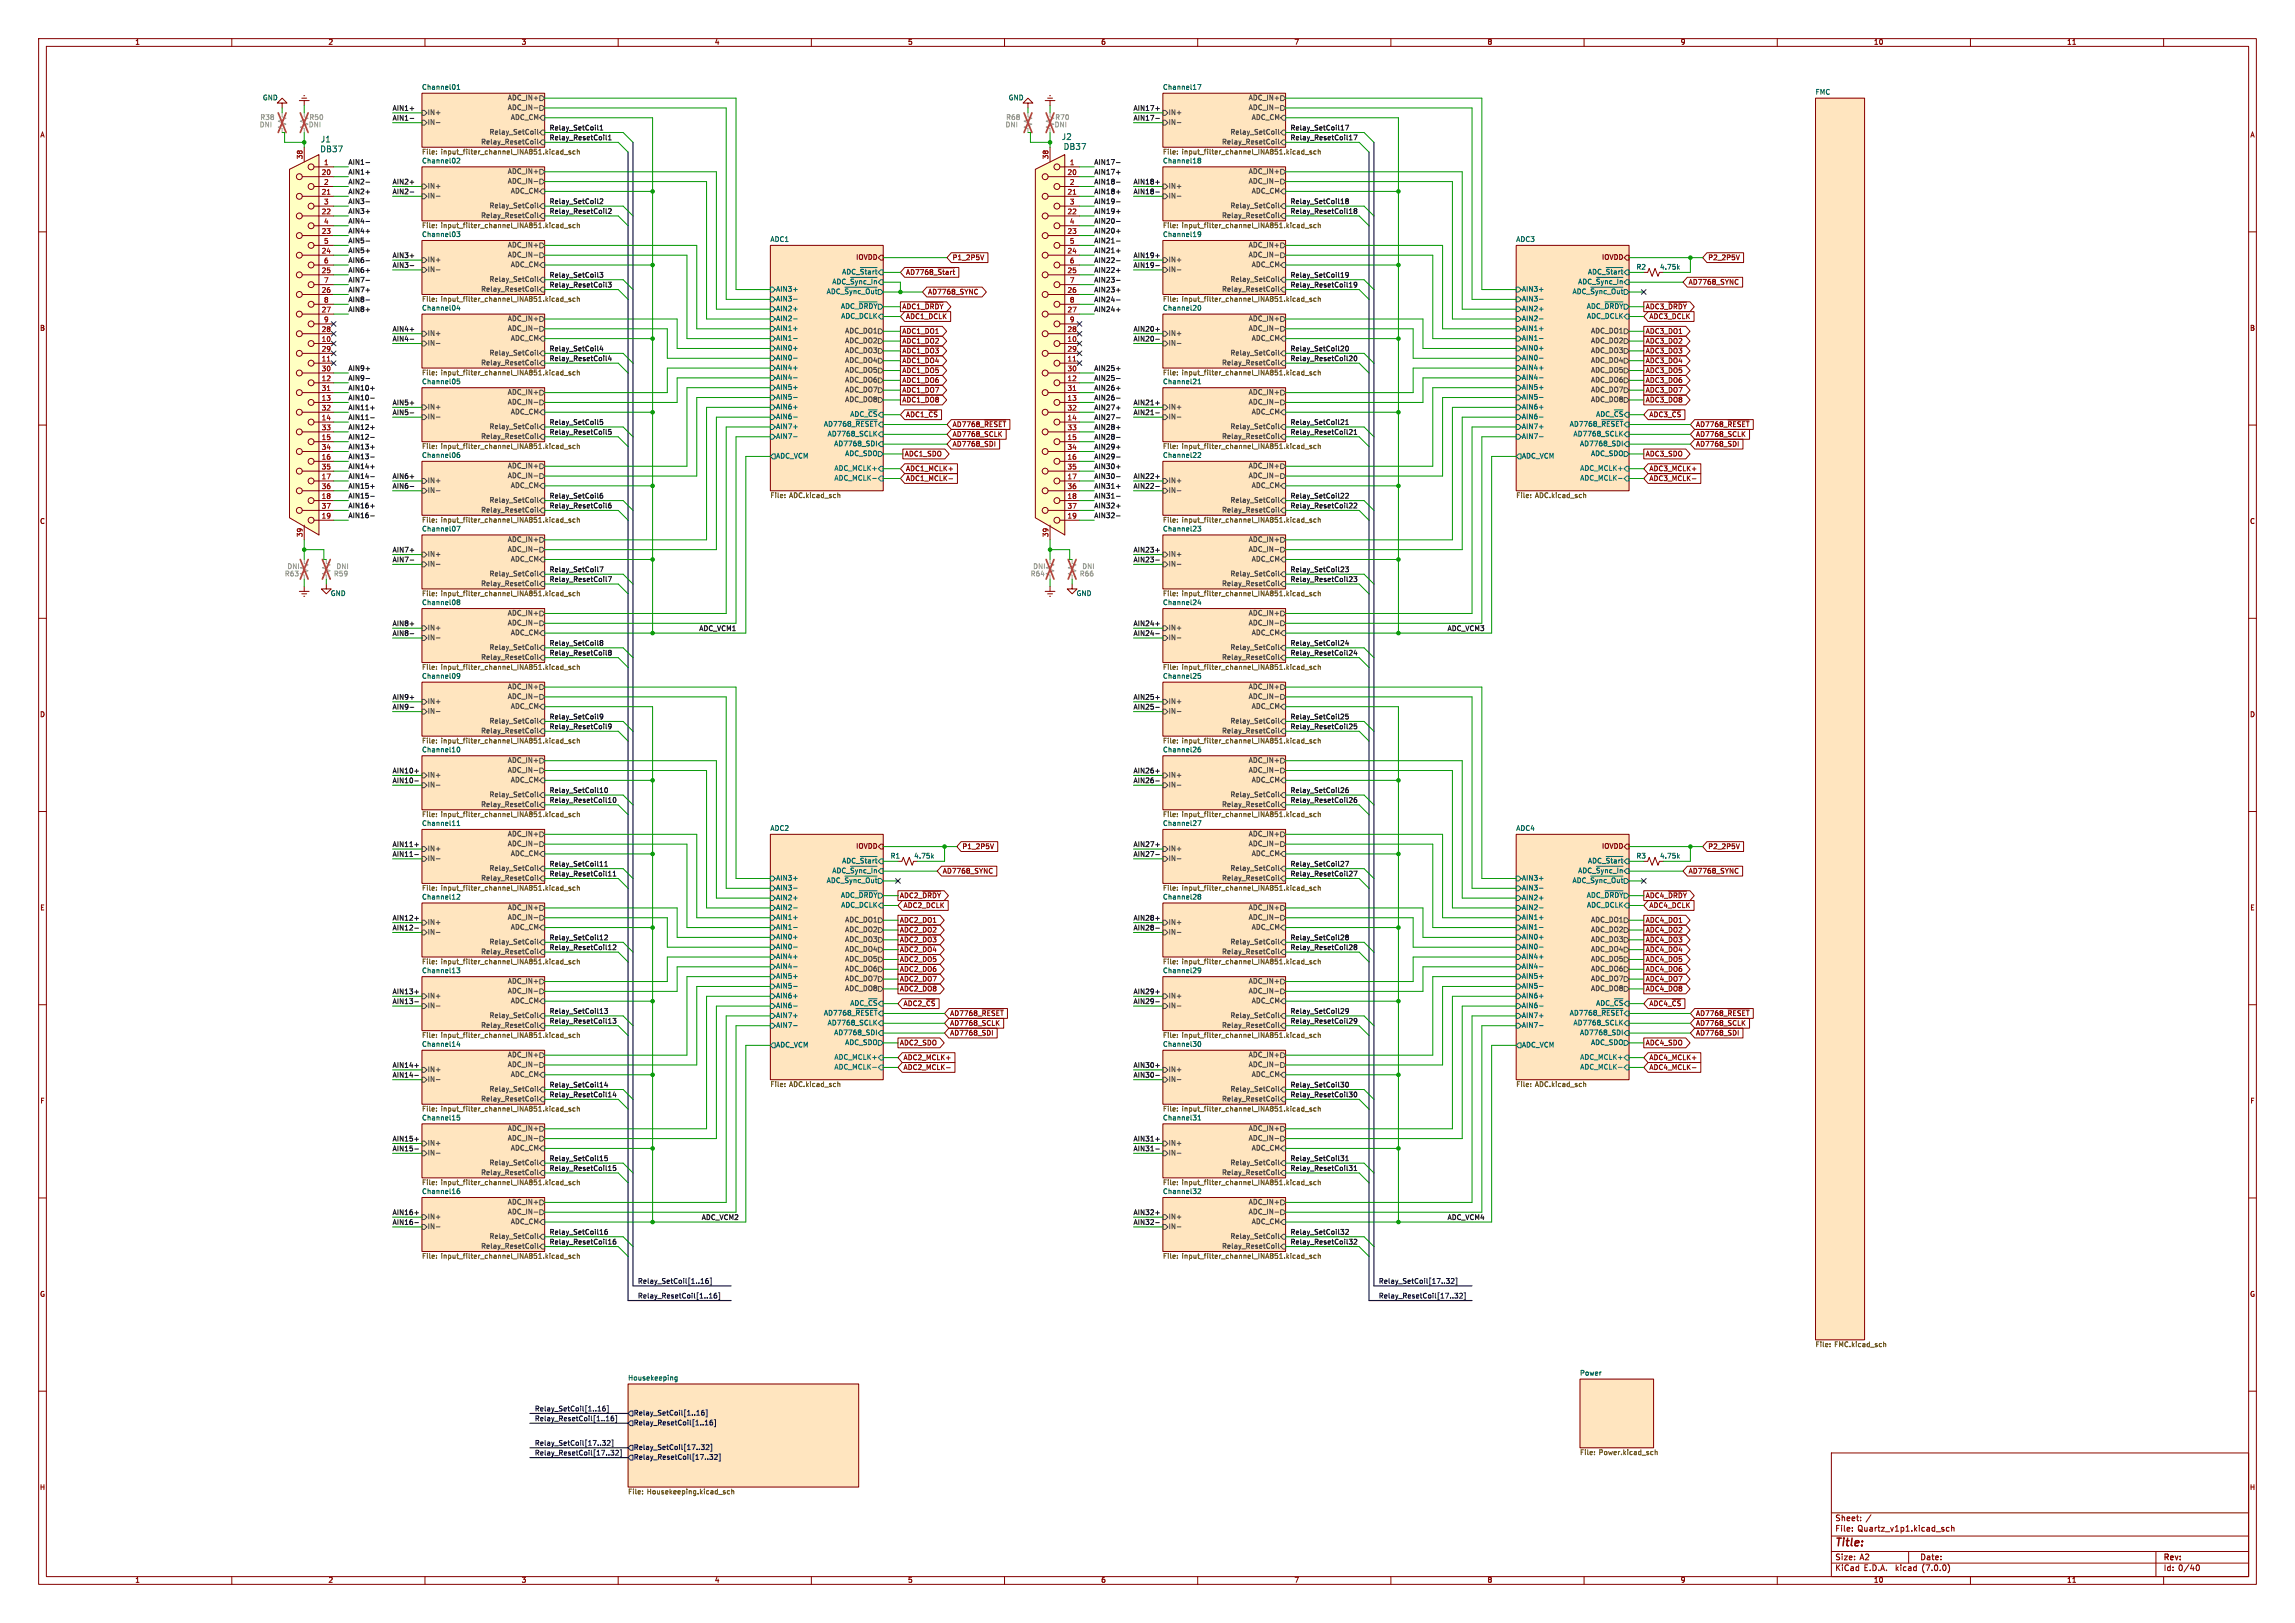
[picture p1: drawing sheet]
<svg xmlns="http://www.w3.org/2000/svg" width="594mm" height="420mm" viewBox="0 0 594 420" stroke-linecap="round" stroke-linejoin="round" font-family="sans-serif">
<defs><g id="words">
<text font-size="2.8" fill="#840000" x="475" y="400.8">Title:</text>
<g font-size="2.1" fill="#006464">
<text x="82.8" y="39.7">DB37</text>
<text x="83" y="37.1">J1</text>
<text x="274.8" y="36.5">J2</text>
<text x="275.2" y="39.1">DB37</text>
</g>
<g font-size="2.1" fill="#840000">
<text x="475" y="393.9">Sheet:</text>
<text x="482.9" y="393.9">/</text>
<text x="475" y="396.6">File:</text>
<text x="480.8" y="396.6">Quartz_v1p1.kicad_sch</text>
<text x="475" y="406.8">KiCad</text>
<text x="475" y="404">Size:</text>
<text x="481.3" y="404">A2</text>
<text x="482.4" y="406.8">E.D.A.</text>
<text x="490.7" y="406.8">kicad</text>
<text x="497" y="404">Date:</text>
<text x="497.6" y="406.8">(7.0.0)</text>
<text x="560" y="404.2">Rev:</text>
<text x="560" y="406.8">Id: 0/40</text>
</g>
<g font-size="1.8" fill="#840000">
<text x="35" y="11.8">1</text>
<text x="85" y="11.8">2</text>
<text x="135" y="11.8">3</text>
<text x="185" y="11.8">4</text>
<text x="235" y="11.8">5</text>
<text x="285" y="11.8">6</text>
<text x="335" y="11.8">7</text>
<text x="385" y="11.8">8</text>
<text x="435" y="11.8">9</text>
<text x="485" y="11.8">10</text>
<text x="535" y="11.8">11</text>
<text x="10.4" y="35.8">A</text>
<text x="582.4" y="35.8">A</text>
<text x="221.4" y="67.5">IOVDD</text>
<text x="246.5" y="67.6">P1_2P5V</text>
<text x="414.5" y="67.5">IOVDD</text>
<text x="442.1" y="67.6">P2_2P5V</text>
<text x="234.5" y="72">AD7768_~{Start}</text>
<text x="240.2" y="76.5">AD7768_SYNC</text>
<text x="437" y="73.9">AD7768_SYNC</text>
<text x="233.5" y="80.9">ADC1_~{DRDY}</text>
<text x="234.5" y="82.8">ADC1_DCLK</text>
<text x="425.9" y="80.9">ADC3_~{DRDY}</text>
<text x="426.9" y="82.8">ADC3_DCLK</text>
<text x="10.3" y="85.8">B</text>
<text x="233.5" y="89.2">ADC1_DO2</text>
<text x="233.5" y="86.6">ADC1_DO1</text>
<text x="425.9" y="86.6">ADC3_DO1</text>
<text x="425.9" y="89.2">ADC3_DO2</text>
<text x="582.3" y="85.8">B</text>
<text x="233.5" y="94.3">ADC1_DO4</text>
<text x="233.5" y="91.7">ADC1_DO3</text>
<text x="425.9" y="94.3">ADC3_DO4</text>
<text x="425.9" y="91.7">ADC3_DO3</text>
<text x="233.5" y="96.8">ADC1_DO5</text>
<text x="233.5" y="101.9">ADC1_DO7</text>
<text x="233.5" y="99.3">ADC1_DO6</text>
<text x="425.9" y="101.9">ADC3_DO7</text>
<text x="425.9" y="96.8">ADC3_DO5</text>
<text x="425.9" y="99.3">ADC3_DO6</text>
<text x="233.5" y="104.4">ADC1_DO8</text>
<text x="425.9" y="104.4">ADC3_DO8</text>
<text x="234.5" y="108.8">ADC1_~{CS}</text>
<text x="246.5" y="111.4">AD7768_~{RESET}</text>
<text x="246.5" y="113.3">AD7768_SCLK</text>
<text x="426.9" y="108.8">ADC3_~{CS}</text>
<text x="438.9" y="111.4">AD7768_~{RESET}</text>
<text x="438.9" y="113.3">AD7768_SCLK</text>
<text x="234.2" y="118.4">ADC1_SDO</text>
<text x="246.5" y="115.9">AD7768_SDI</text>
<text x="425.9" y="118.4">ADC3_SDO</text>
<text x="438.9" y="115.9">AD7768_SDI</text>
<text x="234.5" y="124.7">ADC1_MCLK-</text>
<text x="234.5" y="122.2">ADC1_MCLK+</text>
<text x="426.9" y="122.2">ADC3_MCLK+</text>
<text x="426.9" y="124.7">ADC3_MCLK-</text>
<text x="10.3" y="135.8">C</text>
<text x="582.3" y="135.8">C</text>
<text x="10.3" y="185.8">D</text>
<text x="582.3" y="185.8">D</text>
<text x="221.4" y="219.9">IOVDD</text>
<text x="249.1" y="220">P1_2P5V</text>
<text x="414.5" y="219.9">IOVDD</text>
<text x="442.1" y="220">P2_2P5V</text>
<text x="244" y="226.3">AD7768_SYNC</text>
<text x="437" y="226.3">AD7768_SYNC</text>
<text x="232.9" y="233.3">ADC2_~{DRDY}</text>
<text x="425.9" y="233.3">ADC4_~{DRDY}</text>
<text x="10.4" y="235.8">E</text>
<text x="232.9" y="239">ADC2_DO1</text>
<text x="233.8" y="235.2">ADC2_DCLK</text>
<text x="425.9" y="239">ADC4_DO1</text>
<text x="426.9" y="235.2">ADC4_DCLK</text>
<text x="582.4" y="235.8">E</text>
<text x="232.9" y="241.6">ADC2_DO2</text>
<text x="232.9" y="244.1">ADC2_DO3</text>
<text x="425.9" y="241.6">ADC4_DO2</text>
<text x="425.9" y="244.1">ADC4_DO3</text>
<text x="232.9" y="251.7">ADC2_DO6</text>
<text x="232.9" y="249.2">ADC2_DO5</text>
<text x="232.9" y="246.7">ADC2_DO4</text>
<text x="425.9" y="249.2">ADC4_DO5</text>
<text x="425.9" y="246.7">ADC4_DO4</text>
<text x="425.9" y="251.7">ADC4_DO6</text>
<text x="232.9" y="254.3">ADC2_DO7</text>
<text x="232.9" y="256.8">ADC2_DO8</text>
<text x="425.9" y="256.8">ADC4_DO8</text>
<text x="425.9" y="254.3">ADC4_DO7</text>
<text x="233.8" y="261.2">ADC2_~{CS}</text>
<text x="245.9" y="263.8">AD7768_~{RESET}</text>
<text x="426.9" y="261.2">ADC4_~{CS}</text>
<text x="438.9" y="263.8">AD7768_~{RESET}</text>
<text x="245.9" y="268.3">AD7768_SDI</text>
<text x="245.9" y="265.7">AD7768_SCLK</text>
<text x="438.9" y="268.3">AD7768_SDI</text>
<text x="438.9" y="265.7">AD7768_SCLK</text>
<text x="232.9" y="270.8">ADC2_SDO</text>
<text x="233.8" y="274.6">ADC2_MCLK+</text>
<text x="425.9" y="270.8">ADC4_SDO</text>
<text x="426.9" y="274.6">ADC4_MCLK+</text>
<text x="233.8" y="277.1">ADC2_MCLK-</text>
<text x="426.9" y="277.1">ADC4_MCLK-</text>
<text x="10.4" y="285.8">F</text>
<text x="582.4" y="285.8">F</text>
<text x="10.3" y="335.8">G</text>
<text x="582.3" y="335.8">G</text>
<text x="10.3" y="385.8">H</text>
<text x="582.3" y="385.8">H</text>
<text x="35" y="409.8">1</text>
<text x="85" y="409.8">2</text>
<text x="135" y="409.8">3</text>
<text x="185" y="409.8">4</text>
<text x="235" y="409.8">5</text>
<text x="285" y="409.8">6</text>
<text x="335" y="409.8">7</text>
<text x="385" y="409.8">8</text>
<text x="435" y="409.8">9</text>
<text x="485" y="409.8">10</text>
<text x="535" y="409.8">11</text>
</g>
<g font-size="1.8" fill="#006464">
<text x="109.2" y="23.4">Channel01</text>
<text x="301" y="23.4">Channel17</text>
<text x="68" y="26.2">GND</text>
<text x="261" y="26.2">GND</text>
<text x="469.9" y="24.7">FMC</text>
<text x="301" y="40.3">File:</text>
<text x="305.9" y="40.3">input_filter_channel_INA851.kicad_sch</text>
<text x="109.2" y="42.5">Channel02</text>
<text x="301" y="42.5">Channel18</text>
<text x="301" y="59.4">File:</text>
<text x="305.9" y="59.4">input_filter_channel_INA851.kicad_sch</text>
<text x="109.2" y="61.5">Channel03</text>
<text x="199.4" y="62.8">ADC1</text>
<text x="301" y="61.5">Channel19</text>
<text x="392.4" y="62.8">ADC3</text>
<text x="217.8" y="71.9">ADC_~{Start}</text>
<text x="410.9" y="71.9">ADC_~{Start}</text>
<text x="423.5" y="70">R2</text>
<text x="429.6" y="70">4.75k</text>
<text x="200.9" y="75.8">AIN3+</text>
<text x="213.8" y="77">ADC_~{Sync_Out}</text>
<text x="215.3" y="74.5">ADC_~{Sync_In}</text>
<text x="393.9" y="75.8">AIN3+</text>
<text x="406.9" y="77">ADC_~{Sync_Out}</text>
<text x="408.3" y="74.5">ADC_~{Sync_In}</text>
<text x="109.2" y="78.4">File:</text>
<text x="109.2" y="80.6">Channel04</text>
<text x="200.9" y="80.8">AIN2+</text>
<text x="200.9" y="83.4">AIN2-</text>
<text x="200.9" y="78.3">AIN3-</text>
<text x="217.5" y="80.8">ADC_~{DRDY}</text>
<text x="217.6" y="82.7">ADC_DCLK</text>
<text x="301" y="80.6">Channel20</text>
<text x="393.9" y="80.8">AIN2+</text>
<text x="393.9" y="83.4">AIN2-</text>
<text x="393.9" y="78.3">AIN3-</text>
<text x="410.6" y="80.8">ADC_~{DRDY}</text>
<text x="410.6" y="82.7">ADC_DCLK</text>
<text x="200.9" y="85.9">AIN1+</text>
<text x="200.9" y="88.5">AIN1-</text>
<text x="393.9" y="85.9">AIN1+</text>
<text x="393.9" y="88.5">AIN1-</text>
<text x="200.9" y="91">AIN0+</text>
<text x="200.9" y="93.5">AIN0-</text>
<text x="393.9" y="91">AIN0+</text>
<text x="393.9" y="93.5">AIN0-</text>
<text x="109.2" y="99.6">Channel05</text>
<text x="200.9" y="96.1">AIN4+</text>
<text x="200.9" y="98.6">AIN4-</text>
<text x="200.9" y="101.2">AIN5+</text>
<text x="301" y="97.5">File:</text>
<text x="301" y="99.6">Channel21</text>
<text x="305.9" y="97.5">input_filter_channel_INA851.kicad_sch</text>
<text x="393.9" y="96.1">AIN4+</text>
<text x="393.9" y="98.6">AIN4-</text>
<text x="393.9" y="101.2">AIN5+</text>
<text x="200.9" y="106.2">AIN6+</text>
<text x="200.9" y="103.7">AIN5-</text>
<text x="393.9" y="106.2">AIN6+</text>
<text x="393.9" y="103.7">AIN5-</text>
<text x="200.9" y="111.3">AIN7+</text>
<text x="200.9" y="108.8">AIN6-</text>
<text x="200.9" y="113.9">AIN7-</text>
<text x="213.1" y="111.3">AD7768_~{RESET}</text>
<text x="214.1" y="113.2">AD7768_SCLK</text>
<text x="219.9" y="108.8">ADC_~{CS}</text>
<text x="393.9" y="111.3">AIN7+</text>
<text x="393.9" y="108.8">AIN6-</text>
<text x="393.9" y="113.9">AIN7-</text>
<text x="406.1" y="111.3">AD7768_~{RESET}</text>
<text x="407.1" y="113.2">AD7768_SCLK</text>
<text x="413" y="108.8">ADC_~{CS}</text>
<text x="109.2" y="116.5">File:</text>
<text x="109.2" y="118.7">Channel06</text>
<text x="114.2" y="116.5">input_filter_channel_INA851.kicad_sch</text>
<text x="200.9" y="118.9">ADC_VCM</text>
<text x="215.8" y="115.8">AD7768_SDI</text>
<text x="218.6" y="118.3">ADC_SDO</text>
<text x="301" y="118.7">Channel22</text>
<text x="393.9" y="118.9">ADC_VCM</text>
<text x="408.8" y="115.8">AD7768_SDI</text>
<text x="411.6" y="118.3">ADC_SDO</text>
<text x="109.2" y="137.7">Channel07</text>
<text x="301" y="135.6">File:</text>
<text x="301" y="137.7">Channel23</text>
<text x="305.9" y="135.6">input_filter_channel_INA851.kicad_sch</text>
<text x="85.5" y="154.5">GND</text>
<text x="278.6" y="154.5">GND</text>
<text x="109.2" y="156.8">Channel08</text>
<text x="301" y="156.8">Channel24</text>
<text x="109.2" y="175.8">Channel09</text>
<text x="301" y="175.8">Channel25</text>
<text x="109.2" y="194.9">Channel10</text>
<text x="301" y="192.7">File:</text>
<text x="301" y="194.9">Channel26</text>
<text x="305.9" y="192.7">input_filter_channel_INA851.kicad_sch</text>
<text x="109.2" y="211.8">File:</text>
<text x="109.2" y="213.9">Channel11</text>
<text x="114.2" y="211.8">input_filter_channel_INA851.kicad_sch</text>
<text x="199.4" y="215.2">ADC2</text>
<text x="301" y="213.9">Channel27</text>
<text x="392.4" y="215.2">ADC4</text>
<text x="215.3" y="226.9">ADC_~{Sync_In}</text>
<text x="217.8" y="224.3">ADC_~{Start}</text>
<text x="230.4" y="222.4">R1</text>
<text x="236.5" y="222.4">4.75k</text>
<text x="408.3" y="226.9">ADC_~{Sync_In}</text>
<text x="410.9" y="224.3">ADC_~{Start}</text>
<text x="423.5" y="222.4">R3</text>
<text x="429.6" y="222.4">4.75k</text>
<text x="109.2" y="233">Channel12</text>
<text x="200.9" y="233.2">AIN2+</text>
<text x="200.9" y="228.2">AIN3+</text>
<text x="200.9" y="230.7">AIN3-</text>
<text x="213.8" y="229.4">ADC_~{Sync_Out}</text>
<text x="217.5" y="233.2">ADC_~{DRDY}</text>
<text x="301" y="230.8">File:</text>
<text x="301" y="233">Channel28</text>
<text x="305.9" y="230.8">input_filter_channel_INA851.kicad_sch</text>
<text x="393.9" y="233.2">AIN2+</text>
<text x="393.9" y="228.2">AIN3+</text>
<text x="393.9" y="230.7">AIN3-</text>
<text x="406.9" y="229.4">ADC_~{Sync_Out}</text>
<text x="410.6" y="233.2">ADC_~{DRDY}</text>
<text x="200.9" y="235.8">AIN2-</text>
<text x="200.9" y="238.3">AIN1+</text>
<text x="217.6" y="235.1">ADC_DCLK</text>
<text x="393.9" y="235.8">AIN2-</text>
<text x="393.9" y="238.3">AIN1+</text>
<text x="410.6" y="235.1">ADC_DCLK</text>
<text x="200.9" y="243.4">AIN0+</text>
<text x="200.9" y="245.9">AIN0-</text>
<text x="200.9" y="240.9">AIN1-</text>
<text x="393.9" y="243.4">AIN0+</text>
<text x="393.9" y="245.9">AIN0-</text>
<text x="393.9" y="240.9">AIN1-</text>
<text x="200.9" y="248.5">AIN4+</text>
<text x="200.9" y="251">AIN4-</text>
<text x="393.9" y="248.5">AIN4+</text>
<text x="393.9" y="251">AIN4-</text>
<text x="109.2" y="252">Channel13</text>
<text x="200.9" y="253.6">AIN5+</text>
<text x="200.9" y="256.1">AIN5-</text>
<text x="301" y="252">Channel29</text>
<text x="393.9" y="253.6">AIN5+</text>
<text x="393.9" y="256.1">AIN5-</text>
<text x="200.9" y="258.6">AIN6+</text>
<text x="200.9" y="263.7">AIN7+</text>
<text x="200.9" y="261.2">AIN6-</text>
<text x="213.1" y="263.7">AD7768_~{RESET}</text>
<text x="219.9" y="261.2">ADC_~{CS}</text>
<text x="393.9" y="258.6">AIN6+</text>
<text x="393.9" y="263.7">AIN7+</text>
<text x="393.9" y="261.2">AIN6-</text>
<text x="406.1" y="263.7">AD7768_~{RESET}</text>
<text x="413" y="261.2">ADC_~{CS}</text>
<text x="200.9" y="266.3">AIN7-</text>
<text x="214.1" y="265.6">AD7768_SCLK</text>
<text x="215.8" y="268.2">AD7768_SDI</text>
<text x="301" y="268.9">File:</text>
<text x="305.9" y="268.9">input_filter_channel_INA851.kicad_sch</text>
<text x="393.9" y="266.3">AIN7-</text>
<text x="407.1" y="265.6">AD7768_SCLK</text>
<text x="408.8" y="268.2">AD7768_SDI</text>
<text x="109.2" y="271.1">Channel14</text>
<text x="200.9" y="271.3">ADC_VCM</text>
<text x="218.6" y="270.7">ADC_SDO</text>
<text x="301" y="271.1">Channel30</text>
<text x="393.9" y="271.3">ADC_VCM</text>
<text x="411.6" y="270.7">ADC_SDO</text>
<text x="109.2" y="288">File:</text>
<text x="114.2" y="288">input_filter_channel_INA851.kicad_sch</text>
<text x="301" y="288">File:</text>
<text x="305.9" y="288">input_filter_channel_INA851.kicad_sch</text>
<text x="109.2" y="290.1">Channel15</text>
<text x="301" y="290.1">Channel31</text>
<text x="109.2" y="309.2">Channel16</text>
<text x="301" y="309.2">Channel32</text>
<text x="162.6" y="357.4">Housekeeping</text>
<text x="408.9" y="356.2">Power</text>
</g>
<g font-size="1.8" fill="#0f0f0f">
<text x="101.6" y="28.9">AIN1+</text>
<text x="293.4" y="28.9">AIN17+</text>
<text x="101.6" y="31.4">AIN1-</text>
<text x="142.2" y="33.9">Relay_SetCoil1</text>
<text x="293.4" y="31.4">AIN17-</text>
<text x="334" y="33.9">Relay_SetCoil17</text>
<text x="142.2" y="36.5">Relay_ResetCoil1</text>
<text x="334" y="36.5">Relay_ResetCoil17</text>
<text x="90.2" y="42.8">AIN1-</text>
<text x="90.2" y="47.9">AIN2-</text>
<text x="90.2" y="45.4">AIN1+</text>
<text x="101.6" y="47.9">AIN2+</text>
<text x="283.2" y="42.8">AIN17-</text>
<text x="283.2" y="45.4">AIN17+</text>
<text x="283.2" y="47.9">AIN18-</text>
<text x="293.4" y="47.9">AIN18+</text>
<text x="90.2" y="50.4">AIN2+</text>
<text x="90.2" y="53">AIN3-</text>
<text x="101.6" y="50.4">AIN2-</text>
<text x="142.2" y="53">Relay_SetCoil2</text>
<text x="283.2" y="50.4">AIN18+</text>
<text x="283.2" y="53">AIN19-</text>
<text x="293.4" y="50.4">AIN18-</text>
<text x="334" y="53">Relay_SetCoil18</text>
<text x="90.2" y="55.5">AIN3+</text>
<text x="90.2" y="58.1">AIN4-</text>
<text x="142.2" y="55.5">Relay_ResetCoil2</text>
<text x="283.2" y="55.5">AIN19+</text>
<text x="283.2" y="58.1">AIN20-</text>
<text x="334" y="55.5">Relay_ResetCoil18</text>
<text x="90.2" y="65.7">AIN5+</text>
<text x="90.2" y="63.1">AIN5-</text>
<text x="90.2" y="60.6">AIN4+</text>
<text x="283.2" y="65.7">AIN21+</text>
<text x="283.2" y="60.6">AIN20+</text>
<text x="283.2" y="63.1">AIN21-</text>
<text x="90.2" y="70.8">AIN6+</text>
<text x="90.2" y="68.2">AIN6-</text>
<text x="101.6" y="67">AIN3+</text>
<text x="101.6" y="69.5">AIN3-</text>
<text x="283.2" y="70.8">AIN22+</text>
<text x="283.2" y="68.2">AIN22-</text>
<text x="293.4" y="67">AIN19+</text>
<text x="293.4" y="69.5">AIN19-</text>
<text x="90.2" y="75.8">AIN7+</text>
<text x="90.2" y="73.3">AIN7-</text>
<text x="142.2" y="72">Relay_SetCoil3</text>
<text x="142.2" y="74.6">Relay_ResetCoil3</text>
<text x="283.2" y="73.3">AIN23-</text>
<text x="283.2" y="75.8">AIN23+</text>
<text x="334" y="72">Relay_SetCoil19</text>
<text x="334" y="74.6">Relay_ResetCoil19</text>
<text x="90.2" y="80.9">AIN8+</text>
<text x="90.2" y="78.4">AIN8-</text>
<text x="283.2" y="80.9">AIN24+</text>
<text x="283.2" y="78.4">AIN24-</text>
<text x="101.6" y="88.5">AIN4-</text>
<text x="101.6" y="86">AIN4+</text>
<text x="293.4" y="86">AIN20+</text>
<text x="293.4" y="88.5">AIN20-</text>
<text x="142.2" y="93.6">Relay_ResetCoil4</text>
<text x="142.2" y="91.1">Relay_SetCoil4</text>
<text x="334" y="93.6">Relay_ResetCoil20</text>
<text x="334" y="91.1">Relay_SetCoil20</text>
<text x="90.2" y="96.2">AIN9+</text>
<text x="90.2" y="101.2">AIN10+</text>
<text x="90.2" y="98.7">AIN9-</text>
<text x="283.2" y="96.2">AIN25+</text>
<text x="283.2" y="101.2">AIN26+</text>
<text x="283.2" y="98.7">AIN25-</text>
<text x="90.2" y="103.8">AIN10-</text>
<text x="90.2" y="106.3">AIN11+</text>
<text x="101.6" y="107.6">AIN5-</text>
<text x="101.6" y="105.1">AIN5+</text>
<text x="283.2" y="106.3">AIN27+</text>
<text x="283.2" y="103.8">AIN26-</text>
<text x="293.4" y="105.1">AIN21+</text>
<text x="293.4" y="107.6">AIN21-</text>
<text x="90.2" y="111.4">AIN12+</text>
<text x="90.2" y="113.9">AIN12-</text>
<text x="90.2" y="108.9">AIN11-</text>
<text x="142.2" y="112.7">Relay_ResetCoil5</text>
<text x="142.2" y="110.1">Relay_SetCoil5</text>
<text x="283.2" y="113.9">AIN28-</text>
<text x="283.2" y="108.9">AIN27-</text>
<text x="283.2" y="111.4">AIN28+</text>
<text x="334" y="110.1">Relay_SetCoil21</text>
<text x="334" y="112.7">Relay_ResetCoil21</text>
<text x="90.2" y="119">AIN13-</text>
<text x="90.2" y="116.5">AIN13+</text>
<text x="283.2" y="119">AIN29-</text>
<text x="283.2" y="116.5">AIN29+</text>
<text x="90.2" y="124.1">AIN14-</text>
<text x="90.2" y="121.6">AIN14+</text>
<text x="101.6" y="124.1">AIN6+</text>
<text x="283.2" y="121.6">AIN30+</text>
<text x="283.2" y="124.1">AIN30-</text>
<text x="293.4" y="124.1">AIN22+</text>
<text x="90.2" y="129.2">AIN15-</text>
<text x="90.2" y="131.7">AIN16+</text>
<text x="90.2" y="126.6">AIN15+</text>
<text x="101.6" y="126.6">AIN6-</text>
<text x="142.2" y="129.2">Relay_SetCoil6</text>
<text x="142.2" y="131.7">Relay_ResetCoil6</text>
<text x="283.2" y="126.6">AIN31+</text>
<text x="283.2" y="131.7">AIN32+</text>
<text x="283.2" y="129.2">AIN31-</text>
<text x="293.4" y="126.6">AIN22-</text>
<text x="334" y="131.7">Relay_ResetCoil22</text>
<text x="334" y="129.2">Relay_SetCoil22</text>
<text x="90.2" y="134.3">AIN16-</text>
<text x="283.2" y="134.3">AIN32-</text>
<text x="101.6" y="143.2">AIN7+</text>
<text x="293.4" y="143.2">AIN23+</text>
<text x="101.6" y="145.7">AIN7-</text>
<text x="142.2" y="148.2">Relay_SetCoil7</text>
<text x="293.4" y="145.7">AIN23-</text>
<text x="334" y="148.2">Relay_SetCoil23</text>
<text x="142.2" y="150.8">Relay_ResetCoil7</text>
<text x="334" y="150.8">Relay_ResetCoil23</text>
<text x="101.6" y="162.2">AIN8+</text>
<text x="101.6" y="164.7">AIN8-</text>
<text x="142.2" y="167.3">Relay_SetCoil8</text>
<text x="181" y="163.5">ADC_VCM1</text>
<text x="293.4" y="162.2">AIN24+</text>
<text x="293.4" y="164.7">AIN24-</text>
<text x="334" y="167.3">Relay_SetCoil24</text>
<text x="374.6" y="163.5">ADC_VCM3</text>
<text x="142.2" y="169.8">Relay_ResetCoil8</text>
<text x="334" y="169.8">Relay_ResetCoil24</text>
<text x="101.6" y="181.3">AIN9+</text>
<text x="101.6" y="183.8">AIN9-</text>
<text x="293.4" y="181.3">AIN25+</text>
<text x="293.4" y="183.8">AIN25-</text>
<text x="142.2" y="186.3">Relay_SetCoil9</text>
<text x="142.2" y="188.9">Relay_ResetCoil9</text>
<text x="334" y="186.3">Relay_SetCoil25</text>
<text x="334" y="188.9">Relay_ResetCoil25</text>
<text x="101.6" y="200.3">AIN10+</text>
<text x="101.6" y="202.9">AIN10-</text>
<text x="293.4" y="202.9">AIN26-</text>
<text x="293.4" y="200.3">AIN26+</text>
<text x="142.2" y="207.9">Relay_ResetCoil10</text>
<text x="142.2" y="205.4">Relay_SetCoil10</text>
<text x="334" y="207.9">Relay_ResetCoil26</text>
<text x="334" y="205.4">Relay_SetCoil26</text>
<text x="101.6" y="221.9">AIN11-</text>
<text x="101.6" y="219.4">AIN11+</text>
<text x="293.4" y="219.4">AIN27+</text>
<text x="293.4" y="221.9">AIN27-</text>
<text x="142.2" y="227">Relay_ResetCoil11</text>
<text x="142.2" y="224.4">Relay_SetCoil11</text>
<text x="334" y="227">Relay_ResetCoil27</text>
<text x="334" y="224.4">Relay_SetCoil27</text>
<text x="101.6" y="238.4">AIN12+</text>
<text x="293.4" y="238.4">AIN28+</text>
<text x="101.6" y="241">AIN12-</text>
<text x="142.2" y="243.5">Relay_SetCoil12</text>
<text x="293.4" y="241">AIN28-</text>
<text x="334" y="243.5">Relay_SetCoil28</text>
<text x="142.2" y="246">Relay_ResetCoil12</text>
<text x="334" y="246">Relay_ResetCoil28</text>
<text x="101.6" y="257.5">AIN13+</text>
<text x="293.4" y="257.5">AIN29+</text>
<text x="101.6" y="260">AIN13-</text>
<text x="142.2" y="262.5">Relay_SetCoil13</text>
<text x="293.4" y="260">AIN29-</text>
<text x="334" y="262.5">Relay_SetCoil29</text>
<text x="142.2" y="265.1">Relay_ResetCoil13</text>
<text x="334" y="265.1">Relay_ResetCoil29</text>
<text x="101.6" y="279.1">AIN14-</text>
<text x="101.6" y="276.5">AIN14+</text>
<text x="142.2" y="281.6">Relay_SetCoil14</text>
<text x="293.4" y="276.5">AIN30+</text>
<text x="293.4" y="279.1">AIN30-</text>
<text x="334" y="281.6">Relay_SetCoil30</text>
<text x="142.2" y="284.1">Relay_ResetCoil14</text>
<text x="334" y="284.1">Relay_ResetCoil30</text>
<text x="101.6" y="298.1">AIN15-</text>
<text x="101.6" y="295.6">AIN15+</text>
<text x="293.4" y="295.6">AIN31+</text>
<text x="293.4" y="298.1">AIN31-</text>
<text x="142.2" y="303.2">Relay_ResetCoil15</text>
<text x="142.2" y="300.6">Relay_SetCoil15</text>
<text x="334" y="300.6">Relay_SetCoil31</text>
<text x="334" y="303.2">Relay_ResetCoil31</text>
<text x="101.6" y="314.6">AIN16+</text>
<text x="101.6" y="317.2">AIN16-</text>
<text x="181.6" y="315.9">ADC_VCM2</text>
<text x="293.4" y="314.6">AIN32+</text>
<text x="293.4" y="317.2">AIN32-</text>
<text x="374.6" y="315.9">ADC_VCM4</text>
<text x="142.2" y="322.2">Relay_ResetCoil16</text>
<text x="142.2" y="319.7">Relay_SetCoil16</text>
<text x="334" y="322.2">Relay_ResetCoil32</text>
<text x="334" y="319.7">Relay_SetCoil32</text>
</g>
<g font-size="1.8" fill="#484848">
<text x="131.3" y="28.8">ADC_IN-</text>
<text x="131.3" y="26.2">ADC_IN+</text>
<text x="323" y="28.8">ADC_IN-</text>
<text x="323" y="26.2">ADC_IN+</text>
<text x="110.7" y="32.6">IN-</text>
<text x="110.7" y="30">IN+</text>
<text x="126.6" y="35.1">Relay_SetCoil</text>
<text x="132.1" y="31.3">ADC_CM</text>
<text x="302.5" y="32.6">IN-</text>
<text x="302.5" y="30">IN+</text>
<text x="318.3" y="35.1">Relay_SetCoil</text>
<text x="323.8" y="31.3">ADC_CM</text>
<text x="131.3" y="47.8">ADC_IN-</text>
<text x="131.3" y="45.3">ADC_IN+</text>
<text x="323" y="47.8">ADC_IN-</text>
<text x="323" y="45.3">ADC_IN+</text>
<text x="110.7" y="51.6">IN-</text>
<text x="110.7" y="49.1">IN+</text>
<text x="132.1" y="50.4">ADC_CM</text>
<text x="302.5" y="51.6">IN-</text>
<text x="302.5" y="49.1">IN+</text>
<text x="323.8" y="50.4">ADC_CM</text>
<text x="126.6" y="54.2">Relay_SetCoil</text>
<text x="318.3" y="54.2">Relay_SetCoil</text>
<text x="131.3" y="64.3">ADC_IN+</text>
<text x="323" y="64.3">ADC_IN+</text>
<text x="110.7" y="70.7">IN-</text>
<text x="110.7" y="68.1">IN+</text>
<text x="131.3" y="66.9">ADC_IN-</text>
<text x="132.1" y="69.4">ADC_CM</text>
<text x="302.5" y="70.7">IN-</text>
<text x="302.5" y="68.1">IN+</text>
<text x="323" y="66.9">ADC_IN-</text>
<text x="323.8" y="69.4">ADC_CM</text>
<text x="126.6" y="73.2">Relay_SetCoil</text>
<text x="318.3" y="73.2">Relay_SetCoil</text>
<text x="131.3" y="83.4">ADC_IN+</text>
<text x="323" y="83.4">ADC_IN+</text>
<text x="110.7" y="89.7">IN-</text>
<text x="110.7" y="87.2">IN+</text>
<text x="131.3" y="85.9">ADC_IN-</text>
<text x="132.1" y="88.5">ADC_CM</text>
<text x="218.6" y="89.1">ADC_DO2</text>
<text x="218.6" y="86.6">ADC_DO1</text>
<text x="302.5" y="89.7">IN-</text>
<text x="302.5" y="87.2">IN+</text>
<text x="323" y="85.9">ADC_IN-</text>
<text x="323.8" y="88.5">ADC_CM</text>
<text x="411.6" y="89.1">ADC_DO2</text>
<text x="411.6" y="86.6">ADC_DO1</text>
<text x="126.6" y="92.3">Relay_SetCoil</text>
<text x="218.6" y="91.6">ADC_DO3</text>
<text x="218.6" y="94.2">ADC_DO4</text>
<text x="318.3" y="92.3">Relay_SetCoil</text>
<text x="411.6" y="91.6">ADC_DO3</text>
<text x="411.6" y="94.2">ADC_DO4</text>
<text x="218.6" y="96.7">ADC_DO5</text>
<text x="218.6" y="99.3">ADC_DO6</text>
<text x="218.6" y="101.8">ADC_DO7</text>
<text x="411.6" y="96.7">ADC_DO5</text>
<text x="411.6" y="99.3">ADC_DO6</text>
<text x="411.6" y="101.8">ADC_DO7</text>
<text x="110.7" y="106.2">IN+</text>
<text x="131.3" y="105">ADC_IN-</text>
<text x="131.3" y="102.4">ADC_IN+</text>
<text x="132.1" y="107.5">ADC_CM</text>
<text x="218.6" y="104.3">ADC_DO8</text>
<text x="302.5" y="106.2">IN+</text>
<text x="323" y="105">ADC_IN-</text>
<text x="323" y="102.4">ADC_IN+</text>
<text x="323.8" y="107.5">ADC_CM</text>
<text x="411.6" y="104.3">ADC_DO8</text>
<text x="110.7" y="108.8">IN-</text>
<text x="126.6" y="111.3">Relay_SetCoil</text>
<text x="302.5" y="108.8">IN-</text>
<text x="318.3" y="111.3">Relay_SetCoil</text>
<text x="110.7" y="125.3">IN+</text>
<text x="131.3" y="124">ADC_IN-</text>
<text x="131.3" y="121.5">ADC_IN+</text>
<text x="302.5" y="125.3">IN+</text>
<text x="323" y="124">ADC_IN-</text>
<text x="323" y="121.5">ADC_IN+</text>
<text x="110.7" y="127.8">IN-</text>
<text x="126.6" y="130.4">Relay_SetCoil</text>
<text x="132.1" y="126.6">ADC_CM</text>
<text x="302.5" y="127.8">IN-</text>
<text x="318.3" y="130.4">Relay_SetCoil</text>
<text x="323.8" y="126.6">ADC_CM</text>
<text x="131.3" y="143.1">ADC_IN-</text>
<text x="131.3" y="140.5">ADC_IN+</text>
<text x="323" y="143.1">ADC_IN-</text>
<text x="323" y="140.5">ADC_IN+</text>
<text x="110.7" y="146.9">IN-</text>
<text x="110.7" y="144.3">IN+</text>
<text x="126.6" y="149.4">Relay_SetCoil</text>
<text x="132.1" y="145.6">ADC_CM</text>
<text x="302.5" y="146.9">IN-</text>
<text x="302.5" y="144.3">IN+</text>
<text x="318.3" y="149.4">Relay_SetCoil</text>
<text x="323.8" y="145.6">ADC_CM</text>
<text x="131.3" y="159.6">ADC_IN+</text>
<text x="323" y="159.6">ADC_IN+</text>
<text x="110.7" y="165.9">IN-</text>
<text x="110.7" y="163.4">IN+</text>
<text x="131.3" y="162.1">ADC_IN-</text>
<text x="132.1" y="164.7">ADC_CM</text>
<text x="302.5" y="165.9">IN-</text>
<text x="302.5" y="163.4">IN+</text>
<text x="323" y="162.1">ADC_IN-</text>
<text x="323.8" y="164.7">ADC_CM</text>
<text x="126.6" y="168.5">Relay_SetCoil</text>
<text x="318.3" y="168.5">Relay_SetCoil</text>
<text x="131.3" y="178.6">ADC_IN+</text>
<text x="323" y="178.6">ADC_IN+</text>
<text x="110.7" y="185">IN-</text>
<text x="110.7" y="182.4">IN+</text>
<text x="131.3" y="181.2">ADC_IN-</text>
<text x="132.1" y="183.7">ADC_CM</text>
<text x="302.5" y="185">IN-</text>
<text x="302.5" y="182.4">IN+</text>
<text x="323" y="181.2">ADC_IN-</text>
<text x="323.8" y="183.7">ADC_CM</text>
<text x="126.6" y="187.5">Relay_SetCoil</text>
<text x="318.3" y="187.5">Relay_SetCoil</text>
<text x="131.3" y="197.7">ADC_IN+</text>
<text x="323" y="197.7">ADC_IN+</text>
<text x="110.7" y="201.5">IN+</text>
<text x="131.3" y="200.2">ADC_IN-</text>
<text x="132.1" y="202.8">ADC_CM</text>
<text x="302.5" y="201.5">IN+</text>
<text x="323" y="200.2">ADC_IN-</text>
<text x="323.8" y="202.8">ADC_CM</text>
<text x="110.7" y="204">IN-</text>
<text x="126.6" y="206.6">Relay_SetCoil</text>
<text x="302.5" y="204">IN-</text>
<text x="318.3" y="206.6">Relay_SetCoil</text>
<text x="110.7" y="220.5">IN+</text>
<text x="131.3" y="219.3">ADC_IN-</text>
<text x="131.3" y="216.7">ADC_IN+</text>
<text x="132.1" y="221.8">ADC_CM</text>
<text x="302.5" y="220.5">IN+</text>
<text x="323" y="219.3">ADC_IN-</text>
<text x="323" y="216.7">ADC_IN+</text>
<text x="323.8" y="221.8">ADC_CM</text>
<text x="110.7" y="223.1">IN-</text>
<text x="126.6" y="225.6">Relay_SetCoil</text>
<text x="302.5" y="223.1">IN-</text>
<text x="318.3" y="225.6">Relay_SetCoil</text>
<text x="110.7" y="239.6">IN+</text>
<text x="131.3" y="238.3">ADC_IN-</text>
<text x="131.3" y="235.8">ADC_IN+</text>
<text x="218.6" y="239">ADC_DO1</text>
<text x="302.5" y="239.6">IN+</text>
<text x="323" y="238.3">ADC_IN-</text>
<text x="323" y="235.8">ADC_IN+</text>
<text x="411.6" y="239">ADC_DO1</text>
<text x="110.7" y="242.1">IN-</text>
<text x="126.6" y="244.7">Relay_SetCoil</text>
<text x="132.1" y="240.9">ADC_CM</text>
<text x="218.6" y="244">ADC_DO3</text>
<text x="218.6" y="241.5">ADC_DO2</text>
<text x="302.5" y="242.1">IN-</text>
<text x="318.3" y="244.7">Relay_SetCoil</text>
<text x="323.8" y="240.9">ADC_CM</text>
<text x="411.6" y="244">ADC_DO3</text>
<text x="411.6" y="241.5">ADC_DO2</text>
<text x="218.6" y="249.1">ADC_DO5</text>
<text x="218.6" y="246.6">ADC_DO4</text>
<text x="218.6" y="251.7">ADC_DO6</text>
<text x="411.6" y="249.1">ADC_DO5</text>
<text x="411.6" y="246.6">ADC_DO4</text>
<text x="411.6" y="251.7">ADC_DO6</text>
<text x="131.3" y="257.4">ADC_IN-</text>
<text x="131.3" y="254.8">ADC_IN+</text>
<text x="218.6" y="254.2">ADC_DO7</text>
<text x="218.6" y="256.7">ADC_DO8</text>
<text x="323" y="257.4">ADC_IN-</text>
<text x="323" y="254.8">ADC_IN+</text>
<text x="411.6" y="254.2">ADC_DO7</text>
<text x="411.6" y="256.7">ADC_DO8</text>
<text x="110.7" y="261.2">IN-</text>
<text x="110.7" y="258.6">IN+</text>
<text x="126.6" y="263.7">Relay_SetCoil</text>
<text x="132.1" y="259.9">ADC_CM</text>
<text x="302.5" y="261.2">IN-</text>
<text x="302.5" y="258.6">IN+</text>
<text x="318.3" y="263.7">Relay_SetCoil</text>
<text x="323.8" y="259.9">ADC_CM</text>
<text x="131.3" y="273.9">ADC_IN+</text>
<text x="323" y="273.9">ADC_IN+</text>
<text x="110.7" y="280.2">IN-</text>
<text x="110.7" y="277.7">IN+</text>
<text x="131.3" y="276.4">ADC_IN-</text>
<text x="132.1" y="279">ADC_CM</text>
<text x="302.5" y="280.2">IN-</text>
<text x="302.5" y="277.7">IN+</text>
<text x="323" y="276.4">ADC_IN-</text>
<text x="323.8" y="279">ADC_CM</text>
<text x="126.6" y="282.8">Relay_SetCoil</text>
<text x="318.3" y="282.8">Relay_SetCoil</text>
<text x="131.3" y="292.9">ADC_IN+</text>
<text x="323" y="292.9">ADC_IN+</text>
<text x="110.7" y="299.3">IN-</text>
<text x="110.7" y="296.7">IN+</text>
<text x="131.3" y="295.5">ADC_IN-</text>
<text x="132.1" y="298">ADC_CM</text>
<text x="302.5" y="299.3">IN-</text>
<text x="302.5" y="296.7">IN+</text>
<text x="323" y="295.5">ADC_IN-</text>
<text x="323.8" y="298">ADC_CM</text>
<text x="126.6" y="301.8">Relay_SetCoil</text>
<text x="318.3" y="301.8">Relay_SetCoil</text>
<text x="131.3" y="312">ADC_IN+</text>
<text x="323" y="312">ADC_IN+</text>
<text x="110.7" y="315.8">IN+</text>
<text x="131.3" y="314.5">ADC_IN-</text>
<text x="132.1" y="317.1">ADC_CM</text>
<text x="302.5" y="315.8">IN+</text>
<text x="323" y="314.5">ADC_IN-</text>
<text x="323.8" y="317.1">ADC_CM</text>
<text x="110.7" y="318.3">IN-</text>
<text x="126.6" y="320.9">Relay_SetCoil</text>
<text x="302.5" y="318.3">IN-</text>
<text x="318.3" y="320.9">Relay_SetCoil</text>
</g>
<g font-size="1.8" fill="#989898">
<text x="67.1" y="33.2">DNI</text>
<text x="67.3" y="31.3">R38</text>
<text x="79.8" y="33.2">DNI</text>
<text x="80" y="31.3">R50</text>
<text x="260.2" y="33.2">DNI</text>
<text x="260.3" y="31.3">R68</text>
<text x="272.9" y="33.2">DNI</text>
<text x="273" y="31.3">R70</text>
<text x="73.7" y="149.4">R63</text>
<text x="74.3" y="147.5">DNI</text>
<text x="86.4" y="149.4">R59</text>
<text x="87" y="147.5">DNI</text>
<text x="266.7" y="149.4">R64</text>
<text x="267.3" y="147.5">DNI</text>
<text x="279.4" y="149.4">R66</text>
<text x="280" y="147.5">DNI</text>
</g>
<g font-size="1.8" fill="#a90000">
<text x="78.5" y="41.3" transform="rotate(-90 78.5 41.3)">38</text>
<text x="271.5" y="41.3" transform="rotate(-90 271.5 41.3)">38</text>
<text x="83.2" y="45.5">20</text>
<text x="83.8" y="42.9">1</text>
<text x="276.2" y="45.5">20</text>
<text x="276.8" y="42.9">1</text>
<text x="83.2" y="50.5">21</text>
<text x="83.8" y="48">2</text>
<text x="83.8" y="53.1">3</text>
<text x="276.2" y="50.5">21</text>
<text x="276.8" y="48">2</text>
<text x="276.8" y="53.1">3</text>
<text x="83.2" y="55.6">22</text>
<text x="83.8" y="58.2">4</text>
<text x="276.2" y="55.6">22</text>
<text x="276.8" y="58.2">4</text>
<text x="83.2" y="60.7">23</text>
<text x="83.2" y="65.8">24</text>
<text x="83.8" y="63.2">5</text>
<text x="276.2" y="60.7">23</text>
<text x="276.2" y="65.8">24</text>
<text x="276.8" y="63.2">5</text>
<text x="83.2" y="70.9">25</text>
<text x="83.8" y="68.3">6</text>
<text x="276.2" y="70.9">25</text>
<text x="276.8" y="68.3">6</text>
<text x="83.2" y="75.9">26</text>
<text x="83.8" y="73.4">7</text>
<text x="276.2" y="75.9">26</text>
<text x="276.8" y="73.4">7</text>
<text x="83.2" y="81">27</text>
<text x="83.8" y="78.5">8</text>
<text x="83.8" y="83.6">9</text>
<text x="276.2" y="81">27</text>
<text x="276.8" y="78.5">8</text>
<text x="276.8" y="83.6">9</text>
<text x="83.2" y="88.6">10</text>
<text x="83.2" y="86.1">28</text>
<text x="276.2" y="88.6">10</text>
<text x="276.2" y="86.1">28</text>
<text x="83.2" y="93.7">11</text>
<text x="83.2" y="91.2">29</text>
<text x="276.2" y="93.7">11</text>
<text x="276.2" y="91.2">29</text>
<text x="83.2" y="98.8">12</text>
<text x="83.2" y="96.3">30</text>
<text x="83.2" y="101.3">31</text>
<text x="276.2" y="98.8">12</text>
<text x="276.2" y="96.3">30</text>
<text x="276.2" y="101.3">31</text>
<text x="83.2" y="103.9">13</text>
<text x="83.2" y="106.4">32</text>
<text x="276.2" y="103.9">13</text>
<text x="276.2" y="106.4">32</text>
<text x="83.2" y="109">14</text>
<text x="83.2" y="111.5">33</text>
<text x="276.2" y="109">14</text>
<text x="276.2" y="111.5">33</text>
<text x="83.2" y="114">15</text>
<text x="83.2" y="119.1">16</text>
<text x="83.2" y="116.6">34</text>
<text x="276.2" y="114">15</text>
<text x="276.2" y="119.1">16</text>
<text x="276.2" y="116.6">34</text>
<text x="83.2" y="124.2">17</text>
<text x="83.2" y="121.7">35</text>
<text x="276.2" y="124.2">17</text>
<text x="276.2" y="121.7">35</text>
<text x="83.2" y="129.3">18</text>
<text x="83.2" y="126.7">36</text>
<text x="83.2" y="131.8">37</text>
<text x="276.2" y="129.3">18</text>
<text x="276.2" y="126.7">36</text>
<text x="276.2" y="131.8">37</text>
<text x="83.2" y="134.4">19</text>
<text x="276.2" y="134.4">19</text>
<text x="78.5" y="139.1" transform="rotate(-90 78.5 139.1)">39</text>
<text x="271.5" y="139.1" transform="rotate(-90 271.5 139.1)">39</text>
</g>
<g font-size="1.8" fill="#725600">
<text x="109.2" y="40.3">File:</text>
<text x="114.2" y="40.3">input_filter_channel_INA851.kicad_sch</text>
<text x="124.4" y="37.7">Relay_ResetCoil</text>
<text x="316.2" y="37.7">Relay_ResetCoil</text>
<text x="109.2" y="59.4">File:</text>
<text x="114.2" y="59.4">input_filter_channel_INA851.kicad_sch</text>
<text x="124.4" y="56.7">Relay_ResetCoil</text>
<text x="316.2" y="56.7">Relay_ResetCoil</text>
<text x="124.4" y="75.8">Relay_ResetCoil</text>
<text x="316.2" y="75.8">Relay_ResetCoil</text>
<text x="114.2" y="78.4">input_filter_channel_INA851.kicad_sch</text>
<text x="301" y="78.4">File:</text>
<text x="305.9" y="78.4">input_filter_channel_INA851.kicad_sch</text>
<text x="124.4" y="94.8">Relay_ResetCoil</text>
<text x="316.2" y="94.8">Relay_ResetCoil</text>
<text x="109.2" y="97.5">File:</text>
<text x="114.2" y="97.5">input_filter_channel_INA851.kicad_sch</text>
<text x="124.4" y="113.9">Relay_ResetCoil</text>
<text x="316.2" y="113.9">Relay_ResetCoil</text>
<text x="301" y="116.5">File:</text>
<text x="305.9" y="116.5">input_filter_channel_INA851.kicad_sch</text>
<text x="199.4" y="129.2">File:</text>
<text x="204.3" y="129.2">ADC.kicad_sch</text>
<text x="392.4" y="129.2">File:</text>
<text x="397.4" y="129.2">ADC.kicad_sch</text>
<text x="109.2" y="135.6">File:</text>
<text x="114.2" y="135.6">input_filter_channel_INA851.kicad_sch</text>
<text x="124.4" y="132.9">Relay_ResetCoil</text>
<text x="316.2" y="132.9">Relay_ResetCoil</text>
<text x="109.2" y="154.6">File:</text>
<text x="114.2" y="154.6">input_filter_channel_INA851.kicad_sch</text>
<text x="124.4" y="152">Relay_ResetCoil</text>
<text x="301" y="154.6">File:</text>
<text x="305.9" y="154.6">input_filter_channel_INA851.kicad_sch</text>
<text x="316.2" y="152">Relay_ResetCoil</text>
<text x="109.2" y="173.7">File:</text>
<text x="114.2" y="173.7">input_filter_channel_INA851.kicad_sch</text>
<text x="124.4" y="171">Relay_ResetCoil</text>
<text x="301" y="173.7">File:</text>
<text x="305.9" y="173.7">input_filter_channel_INA851.kicad_sch</text>
<text x="316.2" y="171">Relay_ResetCoil</text>
<text x="124.4" y="190.1">Relay_ResetCoil</text>
<text x="316.2" y="190.1">Relay_ResetCoil</text>
<text x="109.2" y="192.7">File:</text>
<text x="114.2" y="192.7">input_filter_channel_INA851.kicad_sch</text>
<text x="124.4" y="209.1">Relay_ResetCoil</text>
<text x="316.2" y="209.1">Relay_ResetCoil</text>
<text x="301" y="211.8">File:</text>
<text x="305.9" y="211.8">input_filter_channel_INA851.kicad_sch</text>
<text x="109.2" y="230.8">File:</text>
<text x="114.2" y="230.8">input_filter_channel_INA851.kicad_sch</text>
<text x="124.4" y="228.2">Relay_ResetCoil</text>
<text x="316.2" y="228.2">Relay_ResetCoil</text>
<text x="109.2" y="249.9">File:</text>
<text x="114.2" y="249.9">input_filter_channel_INA851.kicad_sch</text>
<text x="124.4" y="247.2">Relay_ResetCoil</text>
<text x="301" y="249.9">File:</text>
<text x="305.9" y="249.9">input_filter_channel_INA851.kicad_sch</text>
<text x="316.2" y="247.2">Relay_ResetCoil</text>
<text x="109.2" y="268.9">File:</text>
<text x="114.2" y="268.9">input_filter_channel_INA851.kicad_sch</text>
<text x="124.4" y="266.3">Relay_ResetCoil</text>
<text x="316.2" y="266.3">Relay_ResetCoil</text>
<text x="199.4" y="281.6">File:</text>
<text x="204.3" y="281.6">ADC.kicad_sch</text>
<text x="392.4" y="281.6">File:</text>
<text x="397.4" y="281.6">ADC.kicad_sch</text>
<text x="124.4" y="285.3">Relay_ResetCoil</text>
<text x="316.2" y="285.3">Relay_ResetCoil</text>
<text x="124.4" y="304.4">Relay_ResetCoil</text>
<text x="316.2" y="304.4">Relay_ResetCoil</text>
<text x="109.2" y="307">File:</text>
<text x="114.2" y="307">input_filter_channel_INA851.kicad_sch</text>
<text x="301" y="307">File:</text>
<text x="305.9" y="307">input_filter_channel_INA851.kicad_sch</text>
<text x="124.4" y="323.4">Relay_ResetCoil</text>
<text x="316.2" y="323.4">Relay_ResetCoil</text>
<text x="109.2" y="326.1">File:</text>
<text x="114.2" y="326.1">input_filter_channel_INA851.kicad_sch</text>
<text x="301" y="326.1">File:</text>
<text x="305.9" y="326.1">input_filter_channel_INA851.kicad_sch</text>
<text x="469.9" y="348.9">File:</text>
<text x="474.8" y="348.9">FMC.kicad_sch</text>
<text x="408.9" y="376.9">File:</text>
<text x="413.9" y="376.9">Power.kicad_sch</text>
<text x="162.6" y="387">File:</text>
<text x="167.5" y="387">Housekeeping.kicad_sch</text>
</g>
<g font-size="1.8" fill="#008484">
<text x="215.8" y="122.1">ADC_MCLK+</text>
<text x="215.8" y="124.7">ADC_MCLK-</text>
<text x="408.9" y="122.1">ADC_MCLK+</text>
<text x="408.9" y="124.7">ADC_MCLK-</text>
<text x="215.8" y="274.5">ADC_MCLK+</text>
<text x="408.9" y="274.5">ADC_MCLK+</text>
<text x="215.8" y="277.1">ADC_MCLK-</text>
<text x="408.9" y="277.1">ADC_MCLK-</text>
</g>
<g font-size="1.8" fill="#000084">
<text x="165.1" y="332.4">Relay_SetCoil[1..16]</text>
<text x="356.9" y="332.4">Relay_SetCoil[17..32]</text>
<text x="165.1" y="336.2">Relay_ResetCoil[1..16]</text>
<text x="356.9" y="336.2">Relay_ResetCoil[17..32]</text>
<text x="138.4" y="365.4">Relay_SetCoil[1..16]</text>
<text x="138.4" y="368">Relay_ResetCoil[1..16]</text>
<text x="164" y="366.6">Relay_SetCoil[1..16]</text>
<text x="164" y="369.1">Relay_ResetCoil[1..16]</text>
<text x="138.4" y="376.8">Relay_ResetCoil[17..32]</text>
<text x="138.4" y="374.3">Relay_SetCoil[17..32]</text>
<text x="164" y="375.5">Relay_SetCoil[17..32]</text>
<text x="164" y="378">Relay_ResetCoil[17..32]</text>
</g>
</g></defs>
<g fill="none" stroke="#840000" stroke-width=".26">
<path d="M10 10h574v400h-574zM12 12h570v396h-570zM60 10v2M110 10v2M160 10v2M210 10v2M260 10v2M310 10v2M360 10v2M410 10v2M460 10v2M510 10v2"/>
<path d="M560 10v2M109.2 24.1h31.8v14h-31.8zM301 24.1h31.7v14h-31.7zM469.9 25.4h12.7v321.3h-12.7zM10 60h2M109.2 43.2h31.8v14h-31.8zM301 43.2h31.7v14h-31.7zM582 60h2M109.2 62.2h31.8v14h-31.8zM199.4 63.5h29.2v63.5h-29.2zM228 66h.6v1.3h-.6l-.7-.6zM301 62.2h31.7v14h-31.7z"/>
<path d="M392.4 63.5h29.2v63.5h-29.2zM421 66h.6v1.3h-.6l-.6-.6zM109.2 81.3h31.8v14h-31.8zM301 81.3h31.7v14h-31.7zM10 110h2M109.2 100.3h31.8v14h-31.8zM109.2 119.4h31.8v14h-31.8zM301 119.4h31.7v14h-31.7zM301 100.3h31.7v14h-31.7zM582 110h2M109.2 138.4h31.8v14h-31.8zM301 138.4h31.7v14h-31.7z"/>
<path d="M10 160h2M109.2 157.5h31.8v14h-31.8zM301 157.5h31.7v14h-31.7zM582 160h2M109.2 176.5h31.8v14h-31.8zM301 176.5h31.7v14h-31.7zM109.2 195.6h31.8v14h-31.8zM301 195.6h31.7v14h-31.7zM10 210h2M109.2 214.6h31.8v14h-31.8zM199.4 215.9h29.2v63.5h-29.2zM228 218.4h.6v1.3h-.6l-.7-.6z"/>
<path d="M301 214.6h31.7v14h-31.7zM392.4 215.9h29.2v63.5h-29.2zM421 218.4h.6v1.3h-.6l-.6-.6zM582 210h2M109.2 233.7h31.8v14h-31.8zM301 233.7h31.7v14h-31.7zM10 260h2M109.2 252.7h31.8v14h-31.8zM301 252.7h31.7v14h-31.7zM582 260h2M109.2 271.8h31.8v14h-31.8zM301 271.8h31.7v14h-31.7z"/>
<path d="M109.2 290.8h31.8v14h-31.8zM301 290.8h31.7v14h-31.7zM10 310h2M109.2 309.9h31.8v14h-31.8zM301 309.9h31.7v14h-31.7zM582 310h2M162.6 358.1h59.6v26.7h-59.6zM408.9 356.9h19.1v17.8h-19.1zM10 360h2M474 376h108v32h-108zM582 360h2M474 397.5h108"/>
<path d="M474 391.5h108M479.4 396.1v.1M479.4 395.3v.2M481.6 393.4v.1M481.6 392.6v.2M504.5 395.3l-.5-.1-.2 .3 .1 .7h.6M505.1 395.4l.6-.1 .1 .9M505.1 394.7v1.5M60 408v2M110 408v2M160 408v2M210 408v2"/>
<path d="M260 408v2M310 408v2M360 408v2M410 408v2M460 408v2M474 404.5h108M474 401.5h108M494 401.5v3M504.2 404.7a1.72 1.72 0 0 1 0 2.3M510 408v2M558 401.5v6.5M560 408v2"/>
<path d="M568.5 405.2l.3-.3a.8 .8 0 0 1 .5 .8 .8 .8 0 0 1-.5 .7l-.3-.2"/>
</g>
<g fill="#ffe5bf" stroke="#ffe5bf" stroke-width=".26">
<path d="M199.4 215.9h29.2v63.5h-29.2z"/>
<path d="M301 252.7h31.7v14h-31.7z"/>
<path d="M109.2 62.2h31.8v14h-31.8z"/>
<path d="M109.2 43.2h31.8v14h-31.8z"/>
<path d="M392.4 215.9h29.2v63.5h-29.2z"/>
<path d="M109.2 24.1h31.8v14h-31.8z"/>
<path d="M162.6 358.1h59.6v26.7h-59.6z"/>
<path d="M301 24.1h31.7v14h-31.7z"/>
<path d="M109.2 309.9h31.8v14h-31.8z"/>
<path d="M301 81.3h31.7v14h-31.7z"/>
<path d="M301 271.8h31.7v14h-31.7z"/>
<path d="M301 309.9h31.7v14h-31.7z"/>
<path d="M109.2 271.8h31.8v14h-31.8z"/>
<path d="M301 43.2h31.7v14h-31.7z"/>
<path d="M301 176.5h31.7v14h-31.7z"/>
<path d="M109.2 252.7h31.8v14h-31.8z"/>
<path d="M301 62.2h31.7v14h-31.7z"/>
<path d="M301 214.6h31.7v14h-31.7z"/>
<path d="M301 195.6h31.7v14h-31.7z"/>
<path d="M469.9 25.4h12.7v321.3h-12.7z"/>
<path d="M109.2 100.3h31.8v14h-31.8z"/>
<path d="M109.2 290.8h31.8v14h-31.8z"/>
<path d="M301 290.8h31.7v14h-31.7z"/>
<path d="M109.2 81.3h31.8v14h-31.8z"/>
<path d="M301 233.7h31.7v14h-31.7z"/>
<path d="M109.2 233.7h31.8v14h-31.8z"/>
<path d="M408.9 356.9h19.1v17.8h-19.1z"/>
<path d="M109.2 195.6h31.8v14h-31.8z"/>
<path d="M109.2 214.6h31.8v14h-31.8z"/>
<path d="M109.2 176.5h31.8v14h-31.8z"/>
<path d="M301 119.4h31.7v14h-31.7z"/>
<path d="M199.4 63.5h29.2v63.5h-29.2z"/>
<path d="M109.2 157.5h31.8v14h-31.8z"/>
<path d="M109.2 138.4h31.8v14h-31.8z"/>
<path d="M109.2 119.4h31.8v14h-31.8z"/>
<path d="M301 157.5h31.7v14h-31.7z"/>
<path d="M301 100.3h31.7v14h-31.7z"/>
<path d="M301 138.4h31.7v14h-31.7z"/>
<path d="M392.4 63.5h29.2v63.5h-29.2z"/>
</g>
<g fill="none" stroke="#006464" stroke-width=".26">
<path d="M118.3 23.1h.7M118.3 22.2l.4-.3v1.2M310 21.9h.8l-.5 1.2M119 60l-.4 .5 .4 .1v.5l-.7 .1M119 41.3l-.8 .9h.8M310.1 41.2l.2 .3M310.3 41.5h.2M310.3 41.5l-.2 .2M310.5 41.5l.3 .2-.1 .4-.4 .1-.2-.2M310.8 41.2l-.3 .3M118.6 79l-.3 .9h.8M118.9 79.4v.9"/>
<path d="M199.4 79.4h.6l.7 .6-.7 .6h-.6zM199.4 74.3h.6l.7 .6-.7 .7h-.6zM199.4 76.8h.6l.7 .7-.7 .6h-.6zM205.4 77.5h1M214.1 76l.4-1.2 .4 1.2M215.3 74.8v1.2M215.5 73.5l.5-1.3 .4 1.3M217.3 72.3l-.5-.1v1.3M217.8 79.8l.4-1.2 .4 1.2M218.1 71l.4-1.3 .4 1.3M218.7 74.3h8.3M219.8 79.1l-.3-.5h-.5v1.2"/>
<path d="M220.1 70.2l-.3-.5h-.5v1.3M220.1 71.8h6.9M221 78.7l-.5-.1-.3 .5M221.3 69.8l-.5-.1-.3 .5M222.4 78.1h4.6M222.7 69.2h4.3M223.3 79.1l-.3-.5h-.5v1.2M223.5 69.7h-.5l-.2 .3M224.1 69.7v1.1M224.5 79l-.1-.4h-.6v1.2M225.7 72.2v1.3M225.8 79.1l-.2-.5h-.5v1.2"/>
<path d="M226.2 78.6l.4 .6 .4-.6M226.7 69.7v1.1M226.7 74.8v1M227.3 73l.7-.6h.6v1.3h-.6zM227.3 78.7h.7l.6 .7-.6 .6h-.7zM227.3 74.9h.7l.6 .7-.6 .6h-.7zM228 69.9h.6v1.2h-.6l-.7-.6zM310.1 60.5l.2 .3 .5-.3M310.1 79.3v.2M310.7 79.3l-.1 .9h-.4l-.1-.4M310.8 60.2l-.1 .7-.5 .3M392.4 79.4h.7l.6 .6-.6 .6h-.7z"/>
<path d="M392.4 74.3h.7l.6 .6-.6 .7h-.7zM392.4 76.8h.7l.6 .7-.6 .6h-.7zM398.4 77.5h1M407.1 76l.4-1.2 .5 1.2M408.4 74.8v1.2M408.6 73.5l.4-1.3 .4 1.3M410.3 72.3l-.5-.1v1.3M410.8 79.8l.4-1.2 .5 1.2M411.1 71l.4-1.3 .5 1.3M411.7 74.3h8.4M412.8 79.1l-.2-.5h-.5v1.2M413.1 70.2l-.2-.5h-.5v1.3"/>
<path d="M413.2 71.8h6.9M414.1 78.7l-.6-.1-.2 .5M414.4 69.8l-.6-.1-.2 .5M415.4 78.1h4.7M415.7 69.2h4.4M416.3 79.1l-.2-.5h-.5v1.2M416.5 69.7h-.4l-.3 .3M417.1 69.7v1.1M417.6 79l-.1-.4h-.6v1.2M418.7 72.2v1.3M418.8 79.1l-.2-.5h-.5v1.2M419.2 78.6l.4 .6 .5-.6"/>
<path d="M419.8 69.7v1.1M419.8 74.8v1M420.4 78.7h.6l.6 .7-.6 .6h-.6zM420.4 74.9h.6l.6 .7-.6 .6h-.6zM421 72.4h.6v1.3h-.6l-.6-.7zM421 69.9h.6v1.2h-.6l-.6-.6zM118.4 98.1l-.1 .6 .6-.1 .1 .5-.2 .2-.5-.1M199.4 94.6h.6l.7 .7-.7 .6h-.6zM199.4 97.2h.6l.7 .6-.7 .6h-.6zM199.4 99.7h.6l.7 .6-.7 .7h-.6zM199.4 81.9h.6l.7 .7-.7 .6h-.6zM199.4 89.5h.6l.7 .7-.7 .6h-.6z"/>
<path d="M199.4 92.1h.6l.7 .6-.7 .6h-.6zM199.4 84.5h.6l.7 .6-.7 .6h-.6zM199.4 87h.6l.7 .6-.7 .7h-.6zM205.4 97.8h1M205.4 82.5h1M205.4 92.7h1M205.4 87.6h1M228 81.3h.6v1.3h-.6l-.7-.7zM310.1 99.3h.7M310.4 98.1v1.2M392.4 94.6h.7l.6 .7-.6 .6h-.7zM392.4 97.2h.7l.6 .6-.6 .6h-.7z"/>
<path d="M392.4 99.7h.7l.6 .6-.6 .7h-.7zM392.4 81.9h.7l.6 .7-.6 .6h-.7zM392.4 89.5h.7l.6 .7-.6 .6h-.7zM392.4 92.1h.7l.6 .6-.6 .6h-.7zM392.4 84.5h.7l.6 .6-.6 .6h-.7zM392.4 87h.7l.6 .6-.6 .7h-.7zM398.4 97.8h1M398.4 82.5h1M398.4 92.7h1M398.4 87.6h1M421 81.3h.6v1.3h-.6l-.6-.7zM118.3 117.8l.2-.2 .5 .2-.2 .6-.5-.2"/>
<path d="M118.4 117.4l-.1 .3M199.4 104.8h.6l.7 .6-.7 .6h-.6zM199.4 109.9h.6l.7 .6-.7 .6h-.6zM199.4 107.3h.6l.7 .7-.7 .6h-.6zM199.4 112.4h.6l.7 .6-.7 .7h-.6zM199.4 102.2h.6l.7 .7-.7 .6h-.6zM200 117.5h.7v1.2h-.7l-.6-.6zM205.4 107.9h1M205.4 113h1M205.4 102.9h1M213.4 110.3l.4-1.2 .4 1.2M215.3 109.6l-.2-.5h-.5v1.2"/>
<path d="M215.8 109.1h.8l-.5 1.2M217 109.1h.8l-.5 1.2M218.9 109.1h-.4l-.3 .5M220.2 107.8l.4-1.3 .4 1.3M221.5 108.6h5.5M221.7 109.1v1.2M222.2 107.1l-.3-.5-.4-.1v1.3M223 109.1v1.2M223.5 106.6h-.6l-.2 .5M224.8 106.1h2.2M225.3 109.1v1.2M225.7 106.6h-.6l-.2 .5"/>
<path d="M226.4 112.1l.5 .8M226.7 109.1v1.2M226.8 114.1v1.3M226.9 111.6l-.7 .7M226.9 106.6l-.5-.1-.2 .4M227.3 107.3l.7-.6h.6v1.3h-.6zM227.3 116.8h.7l.6 .7-.6 .6h-.7zM227.3 109.9l.7-.7h.6v1.3h-.6zM228 111.8h.6v1.2h-.6l-.7-.6zM228 114.3h.6v1.3h-.6l-.7-.7zM310.8 117.5l-.8 .9h.8M392.4 104.8h.7l.6 .6-.6 .6h-.7z"/>
<path d="M392.4 109.9h.7l.6 .6-.6 .6h-.7zM392.4 107.3h.7l.6 .7-.6 .6h-.7zM392.4 112.4h.7l.6 .6-.6 .7h-.7zM392.4 102.2h.7l.6 .7-.6 .6h-.7zM393.1 117.5h.6v1.2h-.6l-.7-.6zM398.4 107.9h1M398.4 113h1M398.4 102.9h1M406.4 110.3l.4-1.2 .4 1.2M408.4 109.6l-.3-.5h-.4v1.2M408.8 109.1h.9l-.6 1.2M410 109.1h.9l-.6 1.2"/>
<path d="M411.9 109.1h-.4l-.2 .5M413.2 107.8l.4-1.3 .5 1.3M414.6 108.6h5.5M414.7 109.1v1.2M415.2 107.1l-.2-.5-.5-.1v1.3M416 109.1v1.2M416.5 106.6h-.6l-.2 .5M417.8 106.1h2.3M418.4 109.1v1.2M418.7 106.6h-.5l-.3 .5M419.4 112.1l.5 .8M419.7 109.1v1.2"/>
<path d="M419.9 114.1v1.3M419.9 106.6l-.4-.1-.3 .4M419.9 111.6l-.7 .7M420.4 116.8h.6l.6 .7-.6 .6h-.6zM421 111.8h.6v1.2h-.6l-.6-.6zM421 106.7h.6v1.3h-.6l-.6-.7zM421 114.3h.6v1.3h-.6l-.6-.7zM421 109.2h.6v1.3h-.6l-.6-.6zM119.1 136.2l-.6 1.2M310.8 136.2l-.4 .5 .3 .1v.5l-.6 .1M118.3 155.5l.2 .3M118.5 155.8h.3"/>
<path d="M118.5 155.8l-.2 .2M118.8 155.8l.2 .2-.1 .4-.4 .1-.2-.2M119 155.5l-.2 .3M310.4 155.2l-.3 .9h.7M310.7 155.6v.9M118.3 174.8l.2 .3 .5-.3M119 174.5v.7l-.6 .3M310.1 174.3v.6l.6-.1 .1 .5-.3 .2-.4-.1M118.4 193.6l-.1 .2M119 193.6l-.2 .9h-.3l-.2-.4M310.1 194l.2-.2 .5 .2-.3 .6-.4-.2M310.1 193.6v.3"/>
<path d="M118.3 213.6h.7M118.7 212.4v1.2M310.8 212.4l-.5 1.2M119 231.8l-.8 .9h.8M199.4 231.8h.6l.7 .6-.7 .6h-.6zM199.4 226.7h.6l.7 .6-.7 .7h-.6zM199.4 234.3h.6l.7 .7-.7 .6h-.6zM199.4 229.2h.6l.7 .7-.7 .6h-.6zM199.4 236.9h.6l.7 .6-.7 .6h-.6zM199.4 239.4h.6l.7 .6-.7 .7h-.6zM205.4 234.9h1M205.4 229.9h1"/>
<path d="M214.1 228.4l.4-1.2 .4 1.2M215.3 227.2v1.2M215.5 225.9l.5-1.3 .4 1.3M217.3 224.7l-.5-.1v1.3M217.8 232.2l.4-1.2 .4 1.2M218.1 223.4l.4-1.3 .4 1.3M218.7 226.7h8.3M219.8 231.5l-.3-.5h-.5v1.2M220.1 222.6l-.3-.5h-.5v1.3M220.1 224.2h6.9M221 231.1l-.5-.1-.3 .5M221.3 222.2l-.5-.1-.3 .5"/>
<path d="M222.4 230.5h4.6M222.7 221.6h4.3M223.3 231.5l-.3-.5h-.5v1.2M223.5 222.1h-.5l-.2 .3M224.1 222.1v1.1M224.5 231.4l-.1-.4h-.6v1.2M225.7 224.6v1.3M225.8 231.5l-.2-.5h-.5v1.2M226.2 231l.4 .6 .4-.6M226.7 222.1v1.1M226.7 227.2v1.1M227.3 234.3l.7-.6h.6v1.3h-.6z"/>
<path d="M227.3 225.4l.7-.6h.6v1.3h-.6zM227.3 222.9l.7-.6h.6v1.2h-.6zM227.3 231.1h.7l.6 .7-.6 .6h-.7zM227.3 227.3h.7l.6 .7-.6 .6h-.7zM310.1 231.7l.2 .3M310.3 232h.2M310.3 232l-.2 .2M310.5 232l.3 .2-.1 .4-.4 .1-.2-.2M310.8 231.7l-.3 .3M392.4 231.8h.7l.6 .6-.6 .6h-.7zM392.4 226.7h.7l.6 .6-.6 .7h-.7zM392.4 234.3h.7l.6 .7-.6 .6h-.7z"/>
<path d="M392.4 229.2h.7l.6 .7-.6 .6h-.7zM392.4 236.9h.7l.6 .6-.6 .6h-.7zM392.4 239.4h.7l.6 .6-.6 .7h-.7zM398.4 234.9h1M398.4 229.9h1M407.1 228.4l.4-1.2 .5 1.2M408.4 227.2v1.2M408.6 225.9l.4-1.3 .4 1.3M410.3 224.7l-.5-.1v1.3M410.8 232.2l.4-1.2 .5 1.2M411.1 223.4l.4-1.3 .5 1.3M411.7 226.7h8.4"/>
<path d="M412.8 231.5l-.2-.5h-.5v1.2M413.1 222.6l-.2-.5h-.5v1.3M413.2 224.2h6.9M414.1 231.1l-.6-.1-.2 .5M414.4 222.2l-.6-.1-.2 .5M415.4 230.5h4.7M415.7 221.6h4.4M416.3 231.5l-.2-.5h-.5v1.2M416.5 222.1h-.4l-.3 .3M417.1 222.1v1.1M417.6 231.4l-.1-.4h-.6v1.2M418.7 224.6v1.3"/>
<path d="M418.8 231.5l-.2-.5h-.5v1.2M419.2 231l.4 .6 .5-.6M419.8 222.1v1.1M419.8 227.2v1.1M420.4 231.1h.6l.6 .7-.6 .6h-.6zM420.4 227.3h.6l.6 .7-.6 .6h-.6zM421 233.7h.6v1.3h-.6l-.6-.7zM421 224.8h.6v1.3h-.6l-.6-.7zM421 222.3h.6v1.2h-.6l-.6-.6zM119 250.5l-.4 .5 .4 .1v.5l-.7 .1M199.4 257.2h.6l.7 .6-.7 .6h-.6zM199.4 259.7h.6l.7 .7-.7 .6h-.6z"/>
<path d="M199.4 247h.6l.7 .7-.7 .6h-.6zM199.4 249.6h.6l.7 .6-.7 .6h-.6zM199.4 252.1h.6l.7 .6-.7 .7h-.6zM199.4 254.6h.6l.7 .7-.7 .6h-.6zM199.4 241.9h.6l.7 .7-.7 .6h-.6zM199.4 244.5h.6l.7 .6-.7 .6h-.6zM205.4 250.2h1M205.4 255.3h1M205.4 245.1h1M205.4 240h1M222.2 259.5l-.3-.5-.4-.1v1.3M223.5 259h-.6l-.2 .5"/>
<path d="M224.8 258.5h2.2M225.7 259h-.6l-.2 .5M226.9 259l-.5-.1-.2 .4M227.3 259.7l.7-.6h.6v1.3h-.6zM310.1 251l.2 .3 .5-.3M310.8 250.7l-.1 .7-.5 .3M392.4 257.2h.7l.6 .6-.6 .6h-.7zM392.4 259.7h.7l.6 .7-.6 .6h-.7zM392.4 247h.7l.6 .7-.6 .6h-.7zM392.4 249.6h.7l.6 .6-.6 .6h-.7zM392.4 252.1h.7l.6 .6-.6 .7h-.7zM392.4 254.6h.7l.6 .7-.6 .6h-.7z"/>
<path d="M392.4 241.9h.7l.6 .7-.6 .6h-.7zM392.4 244.5h.7l.6 .6-.6 .6h-.7zM398.4 250.2h1M398.4 255.3h1M398.4 245.1h1M398.4 240h1M415.2 259.5l-.2-.5-.5-.1v1.3M416.5 259h-.6l-.2 .5M417.8 258.5h2.3M418.7 259h-.5l-.3 .5M419.9 259l-.4-.1-.3 .4M421 259.1h.6v1.3h-.6l-.6-.7z"/>
<path d="M118.6 269.5l-.3 .9h.8M118.9 269.9v.9M199.4 262.3h.6l.7 .6-.7 .6h-.6zM199.4 264.8h.6l.7 .6-.7 .7h-.6zM200 269.9h.7v1.2h-.7l-.6-.6zM205.4 260.3h1M205.4 265.4h1M213.4 262.7l.4-1.2 .4 1.2M215.3 262l-.2-.5h-.5v1.2M215.8 261.5h.8l-.5 1.2M217 261.5h.8l-.5 1.2M218.9 261.5h-.4l-.3 .5"/>
<path d="M220.2 260.2l.4-1.3 .4 1.3M221.5 261h5.5M221.7 261.5v1.2M223 261.5v1.2M225.3 261.5v1.2M226.4 264.5l.5 .8M226.7 261.5v1.2M226.8 266.5v1.3M226.9 264l-.7 .7M227.3 269.2h.7l.6 .7-.6 .6h-.7zM227.3 262.3l.7-.7h.6v1.3h-.6zM228 264.2h.6v1.2h-.6l-.7-.6z"/>
<path d="M228 266.7h.6v1.3h-.6l-.7-.7zM310.1 269.8v.2M310.7 269.8l-.1 .9h-.4l-.1-.4M392.4 262.3h.7l.6 .6-.6 .6h-.7zM392.4 264.8h.7l.6 .6-.6 .7h-.7zM393.1 269.9h.6v1.2h-.6l-.7-.6zM398.4 260.3h1M398.4 265.4h1M406.4 262.7l.4-1.2 .4 1.2M408.4 262l-.3-.5h-.4v1.2M408.8 261.5h.9l-.6 1.2M410 261.5h.9l-.6 1.2"/>
<path d="M411.9 261.5h-.4l-.2 .5M413.2 260.2l.4-1.3 .5 1.3M414.6 261h5.5M414.7 261.5v1.2M416 261.5v1.2M418.4 261.5v1.2M419.4 264.5l.5 .8M419.7 261.5v1.2M419.9 266.5v1.3M419.9 264l-.7 .7M420.4 269.2h.6l.6 .7-.6 .6h-.6zM421 264.2h.6v1.2h-.6l-.6-.6z"/>
<path d="M421 266.7h.6v1.3h-.6l-.6-.7zM421 261.6h.6v1.3h-.6l-.6-.6zM118.4 288.6l-.1 .6 .6-.1 .1 .5-.2 .2-.5-.1M310.1 289.8h.7M310.4 288.6v1.2M118.3 308.3l.2-.2 .5 .2-.2 .6-.5-.2M118.4 307.9l-.1 .3M310.8 308l-.8 .9h.8M175.3 357.1l-.6-.1 .1-.6 .5-.1v1l-.3 .3-.3-.1"/>
</g>
<g fill="none" stroke="#484848" stroke-width=".26">
<path d="M109.2 31.1h.7l.6 .7-.6 .6h-.7zM109.2 28.6h.7l.6 .6-.6 .6h-.7zM112.9 31.7h1M138.2 27.9h1M138.5 33.5v.1M138.5 33.9v.9M138.5 36v.1M138.5 36.4v.9M139.1 33.5v1.1l.2 .2M139.1 36v1.1l.2 .2M139.7 27.3h.6l.7 .6-.7 .7h-.6zM139.7 24.8h.6l.7 .6-.7 .6h-.6z"/>
<path d="M140.3 33.7h.7v1.2h-.7l-.6-.6zM140.3 36.2h.7v1.3h-.7l-.6-.7zM140.3 29.8h.7v1.3h-.7l-.6-.6zM301 31.1h.6l.7 .7-.7 .6h-.6zM301 28.6h.6l.7 .6-.7 .6h-.6zM304.7 31.7h1M330 27.9h1M330.3 33.5v.1M330.3 33.9v.9M330.3 36v.1M330.3 36.4v.9M330.9 33.5v1.1l.2 .2"/>
<path d="M330.9 36v1.1l.2 .2M331.5 27.3h.6l.6 .6-.6 .7h-.6zM331.5 24.8h.6l.6 .6-.6 .6h-.6zM332.1 33.7h.6v1.2h-.6l-.6-.6zM332.1 36.2h.6v1.3h-.6l-.6-.7zM332.1 29.8h.6v1.3h-.6l-.6-.6zM109.2 50.2h.7l.6 .6-.6 .6h-.7zM109.2 47.6h.7l.6 .7-.6 .6h-.7zM112.9 50.8h1M138.2 47h1M138.5 52.5v.2M138.5 53v.8"/>
<path d="M138.5 55.1v.1M138.5 55.5v.8M139.1 52.5v1.1l.2 .2M139.1 55.1v1.1l.2 .1M139.7 46.4h.6l.7 .6-.7 .6h-.6zM139.7 43.8h.6l.7 .7-.7 .6h-.6zM140.3 52.7h.7v1.3h-.7l-.6-.7zM140.3 55.2h.7v1.3h-.7l-.6-.6zM140.3 48.9h.7v1.3h-.7l-.6-.7zM301 50.2h.6l.7 .6-.7 .6h-.6zM301 47.6h.6l.7 .7-.7 .6h-.6zM304.7 50.8h1"/>
<path d="M330 47h1M330.3 52.5v.2M330.3 53v.8M330.3 55.1v.1M330.3 55.5v.8M330.9 52.5v1.1l.2 .2M330.9 55.1v1.1l.2 .1M331.5 46.4h.6l.6 .6-.6 .6h-.6zM331.5 43.8h.6l.6 .7-.6 .6h-.6zM332.1 52.7h.6v1.3h-.6l-.6-.7zM332.1 55.2h.6v1.3h-.6l-.6-.6zM332.1 48.9h.6v1.3h-.6l-.6-.7z"/>
<path d="M109.2 69.2h.7l.6 .7-.6 .6h-.7zM109.2 66.7h.7l.6 .6-.6 .6h-.7zM112.9 69.8h1M138.2 66h1M138.5 71.6v.1M138.5 72v.9M138.5 74.1v.1M138.5 74.5v.9M139.1 71.6v1.1l.2 .2M139.1 74.1v1.1l.2 .2M139.7 65.4h.6l.7 .6-.7 .7h-.6zM139.7 62.9h.6l.7 .6-.7 .6h-.6z"/>
<path d="M140.3 71.8h.7v1.2h-.7l-.6-.6zM140.3 74.3h.7v1.3h-.7l-.6-.7zM140.3 67.9h.7v1.3h-.7l-.6-.6zM301 69.2h.6l.7 .7-.7 .6h-.6zM301 66.7h.6l.7 .6-.7 .6h-.6zM304.7 69.8h1M330 66h1M330.3 71.6v.1M330.3 72v.9M330.3 74.1v.1M330.3 74.5v.9M330.9 71.6v1.1l.2 .2"/>
<path d="M330.9 74.1v1.1l.2 .2M331.5 65.4h.6l.6 .6-.6 .7h-.6zM331.5 62.9h.6l.6 .6-.6 .6h-.6zM332.1 71.8h.6v1.2h-.6l-.6-.6zM332.1 74.3h.6v1.3h-.6l-.6-.7zM332.1 67.9h.6v1.3h-.6l-.6-.6zM109.2 88.3h.7l.6 .6-.6 .6h-.7zM109.2 85.7h.7l.6 .7-.6 .6h-.7zM112.9 88.9h1M138.2 85.1h1M138.5 90.6v.2M138.5 91.1v.8"/>
<path d="M138.5 93.2v.1M138.5 93.6v.8M139.1 90.6v1.1l.2 .2M139.1 93.2v1.1l.2 .1M139.7 84.5h.6l.7 .6-.7 .6h-.6zM139.7 81.9h.6l.7 .7-.7 .6h-.6zM140.3 90.8h.7v1.3h-.7l-.6-.7zM140.3 93.3h.7v1.3h-.7l-.6-.6zM140.3 87h.7v1.3h-.7l-.6-.7zM227.3 90.2h.7l.6 .6-.6 .6h-.7zM227.3 87.6h.7l.6 .7-.6 .6h-.7zM227.3 95.3h.7l.6 .6-.6 .6h-.7z"/>
<path d="M227.3 92.7h.7l.6 .6-.6 .7h-.7zM227.3 85.1h.7l.6 .6-.6 .7h-.7zM227.3 97.8h.7l.6 .6-.6 .7h-.7zM301 88.3h.6l.7 .6-.7 .6h-.6zM301 85.7h.6l.7 .7-.7 .6h-.6zM304.7 88.9h1M330 85.1h1M330.3 90.6v.2M330.3 91.1v.8M330.3 93.2v.1M330.3 93.6v.8M330.9 90.6v1.1l.2 .2"/>
<path d="M330.9 93.2v1.1l.2 .1M331.5 84.5h.6l.6 .6-.6 .6h-.6zM331.5 81.9h.6l.6 .7-.6 .6h-.6zM332.1 90.8h.6v1.3h-.6l-.6-.7zM332.1 93.3h.6v1.3h-.6l-.6-.6zM332.1 87h.6v1.3h-.6l-.6-.7zM420.4 90.2h.6l.6 .6-.6 .6h-.6zM420.4 87.6h.6l.6 .7-.6 .6h-.6zM420.4 95.3h.6l.6 .6-.6 .6h-.6zM420.4 92.7h.6l.6 .6-.6 .7h-.6zM420.4 85.1h.6l.6 .6-.6 .7h-.6zM420.4 97.8h.6l.6 .6-.6 .7h-.6z"/>
<path d="M109.2 107.3h.7l.6 .7-.6 .6h-.7zM109.2 104.8h.7l.6 .6-.6 .6h-.7zM112.9 107.9h1M138.2 104.1h1M138.5 109.7v.1M138.5 110.1v.9M138.5 112.2v.1M138.5 112.6v.9M139.1 109.7v1.1l.2 .2M139.1 112.2v1.1l.2 .2M139.7 103.5h.6l.7 .6-.7 .7h-.6zM139.7 101h.6l.7 .6-.7 .6h-.6z"/>
<path d="M140.3 109.9h.7v1.2h-.7l-.6-.6zM140.3 112.4h.7v1.3h-.7l-.6-.7zM140.3 106h.7v1.3h-.7l-.6-.6zM227.3 100.3h.7l.6 .7-.6 .6h-.7zM227.3 102.9h.7l.6 .6-.6 .6h-.7zM301 107.3h.6l.7 .7-.7 .6h-.6zM301 104.8h.6l.7 .6-.7 .6h-.6zM304.7 107.9h1M330 104.1h1M330.3 109.7v.1M330.3 110.1v.9M330.3 112.2v.1"/>
<path d="M330.3 112.6v.9M330.9 109.7v1.1l.2 .2M330.9 112.2v1.1l.2 .2M331.5 103.5h.6l.6 .6-.6 .7h-.6zM331.5 101h.6l.6 .6-.6 .6h-.6zM332.1 109.9h.6v1.2h-.6l-.6-.6zM332.1 112.4h.6v1.3h-.6l-.6-.7zM332.1 106h.6v1.3h-.6l-.6-.6zM420.4 100.3h.6l.6 .7-.6 .6h-.6zM420.4 102.9h.6l.6 .6-.6 .6h-.6zM109.2 126.4h.7l.6 .6-.6 .6h-.7zM109.2 123.8h.7l.6 .7-.6 .6h-.7z"/>
<path d="M112.9 127h1M138.2 123.2h1M138.5 128.7v.2M138.5 129.2v.8M138.5 131.3v.1M138.5 131.7v.8M139.1 128.7v1.1l.2 .2M139.1 131.3v1.1l.2 .1M139.7 139.1h.6l.7 .6-.7 .6h-.6zM139.7 122.6h.6l.7 .6-.7 .6h-.6zM139.7 120h.6l.7 .7-.7 .6h-.6zM140.3 128.9h.7v1.3h-.7l-.6-.7z"/>
<path d="M140.3 131.4h.7v1.3h-.7l-.6-.6zM140.3 125.1h.7v1.3h-.7l-.6-.7zM301 126.4h.6l.7 .6-.7 .6h-.6zM301 123.8h.6l.7 .7-.7 .6h-.6zM304.7 127h1M330 123.2h1M330.3 128.7v.2M330.3 129.2v.8M330.3 131.3v.1M330.3 131.7v.8M330.9 128.7v1.1l.2 .2M330.9 131.3v1.1l.2 .1"/>
<path d="M331.5 122.6h.6l.6 .6-.6 .6h-.6zM331.5 120h.6l.6 .7-.6 .6h-.6zM331.5 139.1h.6l.6 .6-.6 .6h-.6zM332.1 128.9h.6v1.3h-.6l-.6-.7zM332.1 131.4h.6v1.3h-.6l-.6-.6zM332.1 125.1h.6v1.3h-.6l-.6-.7zM109.2 145.4h.7l.6 .7-.6 .6h-.7zM109.2 142.9h.7l.6 .6-.6 .6h-.7zM112.9 146h1M138.2 142.2h1M138.5 147.8v.1M138.5 148.2v.9"/>
<path d="M138.5 150.3v.1M138.5 150.7v.9M139.1 147.8v1.1l.2 .2M139.1 150.3v1.1l.2 .2M139.7 158.1h.6l.7 .7-.7 .6h-.6zM139.7 141.6h.6l.7 .6-.7 .7h-.6zM140.3 148h.7v1.2h-.7l-.6-.6zM140.3 150.5h.7v1.3h-.7l-.6-.7zM140.3 144.1h.7v1.3h-.7l-.6-.6zM301 145.4h.6l.7 .7-.7 .6h-.6zM301 142.9h.6l.7 .6-.7 .6h-.6zM304.7 146h1"/>
<path d="M330 142.2h1M330.3 147.8v.1M330.3 148.2v.9M330.3 150.3v.1M330.3 150.7v.9M330.9 147.8v1.1l.2 .2M330.9 150.3v1.1l.2 .2M331.5 158.1h.6l.6 .7-.6 .6h-.6zM331.5 141.6h.6l.6 .6-.6 .7h-.6zM332.1 148h.6v1.2h-.6l-.6-.6zM332.1 150.5h.6v1.3h-.6l-.6-.7zM332.1 144.1h.6v1.3h-.6l-.6-.6z"/>
<path d="M109.2 164.5h.7l.6 .6-.6 .6h-.7zM109.2 161.9h.7l.6 .7-.6 .6h-.7zM112.9 165.1h1M138.2 161.3h1M138.5 166.8v.2M138.5 167.3v.8M138.5 169.4v.1M138.5 169.8v.8M139.1 166.8v1.1l.2 .2M139.1 169.4v1.1l.2 .1M139.7 179.7h.6l.7 .6-.7 .7h-.6zM139.7 177.2h.6l.7 .6-.7 .6h-.6z"/>
<path d="M139.7 160.7h.6l.7 .6-.7 .6h-.6zM140.3 167h.7v1.3h-.7l-.6-.7zM140.3 169.5h.7v1.3h-.7l-.6-.6zM140.3 163.2h.7v1.3h-.7l-.6-.7zM301 164.5h.6l.7 .6-.7 .6h-.6zM301 161.9h.6l.7 .7-.7 .6h-.6zM304.7 165.1h1M330 161.3h1M330.3 166.8v.2M330.3 167.3v.8M330.3 169.4v.1M330.3 169.8v.8"/>
<path d="M330.9 166.8v1.1l.2 .2M330.9 169.4v1.1l.2 .1M331.5 179.7h.6l.6 .6-.6 .7h-.6zM331.5 177.2h.6l.6 .6-.6 .6h-.6zM331.5 160.7h.6l.6 .6-.6 .6h-.6zM332.1 167h.6v1.3h-.6l-.6-.7zM332.1 169.5h.6v1.3h-.6l-.6-.6zM332.1 163.2h.6v1.3h-.6l-.6-.7zM109.2 183.5h.7l.6 .7-.6 .6h-.7zM109.2 181h.7l.6 .6-.6 .6h-.7zM112.9 184.1h1M138.2 180.3h1"/>
<path d="M138.2 199.4h1M138.5 185.9v.1M138.5 186.3v.9M138.5 188.4v.1M138.5 188.9v.8M139.1 185.9v1.1l.2 .2M139.1 188.4v1.1l.2 .2M139.7 198.8h.6l.7 .6-.7 .6h-.6zM139.7 196.2h.6l.7 .7-.7 .6h-.6zM140.3 186.1h.7v1.2h-.7l-.6-.6zM140.3 188.6h.7v1.3h-.7l-.6-.7zM140.3 182.2h.7v1.3h-.7l-.6-.6z"/>
<path d="M301 183.5h.6l.7 .7-.7 .6h-.6zM301 181h.6l.7 .6-.7 .6h-.6zM304.7 184.1h1M330 180.3h1M330 199.4h1M330.3 185.9v.1M330.3 186.3v.9M330.3 188.4v.1M330.3 188.9v.8M330.9 185.9v1.1l.2 .2M330.9 188.4v1.1l.2 .2M331.5 198.8h.6l.6 .6-.6 .6h-.6z"/>
<path d="M331.5 196.2h.6l.6 .7-.6 .6h-.6zM332.1 186.1h.6v1.2h-.6l-.6-.6zM332.1 188.6h.6v1.3h-.6l-.6-.7zM332.1 182.2h.6v1.3h-.6l-.6-.6zM109.2 202.6h.7l.6 .6-.6 .6h-.7zM109.2 200h.7l.6 .7-.6 .6h-.7zM109.2 219.1h.7l.6 .6-.6 .6h-.7zM112.9 203.2h1M138.2 218.4h1M138.5 204.9v.2M138.5 205.4v.8M138.5 207.5v.1"/>
<path d="M138.5 207.9v.8M139.1 204.9v1.1l.2 .2M139.1 207.5v1.1l.2 .1M139.7 217.8h.6l.7 .6-.7 .7h-.6zM139.7 215.3h.6l.7 .6-.7 .6h-.6zM140.3 205.1h.7v1.3h-.7l-.6-.7zM140.3 207.6h.7v1.3h-.7l-.6-.6zM140.3 201.3h.7v1.3h-.7l-.6-.7zM301 219.1h.6l.7 .6-.7 .6h-.6zM301 202.6h.6l.7 .6-.7 .6h-.6zM301 200h.6l.7 .7-.7 .6h-.6zM304.7 203.2h1"/>
<path d="M330 218.4h1M330.3 204.9v.2M330.3 205.4v.8M330.3 207.5v.1M330.3 207.9v.8M330.9 204.9v1.1l.2 .2M330.9 207.5v1.1l.2 .1M331.5 217.8h.6l.6 .6-.6 .7h-.6zM331.5 215.3h.6l.6 .6-.6 .6h-.6zM332.1 205.1h.6v1.3h-.6l-.6-.7zM332.1 207.6h.6v1.3h-.6l-.6-.6zM332.1 201.3h.6v1.3h-.6l-.6-.7z"/>
<path d="M109.2 238.1h.7l.6 .7-.6 .6h-.7zM109.2 221.6h.7l.6 .7-.6 .6h-.7zM112.9 222.2h1M138.2 237.5h1M138.5 224v.1M138.5 224.4v.9M138.5 226.5v.1M138.5 227v.8M139.1 224v1.1l.2 .2M139.1 226.5v1.1l.2 .2M139.7 236.9h.6l.7 .6-.7 .6h-.6zM139.7 234.3h.6l.7 .7-.7 .6h-.6z"/>
<path d="M140.3 239.4h.7v1.3h-.7l-.6-.7zM140.3 224.2h.7v1.2h-.7l-.6-.6zM140.3 226.7h.7v1.3h-.7l-.6-.7zM140.3 220.3h.7v1.3h-.7l-.6-.6zM227.3 237.5h.7l.6 .6-.6 .7h-.7zM301 221.6h.6l.7 .7-.7 .6h-.6zM301 238.1h.6l.7 .7-.7 .6h-.6zM304.7 222.2h1M330 237.5h1M330.3 224v.1M330.3 224.4v.9M330.3 226.5v.1"/>
<path d="M330.3 227v.8M330.9 224v1.1l.2 .2M330.9 226.5v1.1l.2 .2M331.5 236.9h.6l.6 .6-.6 .6h-.6zM331.5 234.3h.6l.6 .7-.6 .6h-.6zM332.1 224.2h.6v1.2h-.6l-.6-.6zM332.1 226.7h.6v1.3h-.6l-.6-.7zM332.1 220.3h.6v1.3h-.6l-.6-.6zM332.1 239.4h.6v1.3h-.6l-.6-.7zM420.4 237.5h.6l.6 .6-.6 .7h-.6zM109.2 259.7h.7l.6 .7-.6 .6h-.7zM109.2 257.2h.7l.6 .6-.6 .6h-.7z"/>
<path d="M109.2 240.7h.7l.6 .6-.6 .6h-.7zM112.9 241.3h1M138.2 256.5h1M138.5 243v.2M138.5 243.5v.8M138.5 245.6v.1M138.5 246v.8M139.1 243v1.1l.2 .2M139.1 245.6v1.1l.2 .1M139.7 255.9h.6l.7 .6-.7 .7h-.6zM139.7 253.4h.6l.7 .6-.7 .6h-.6zM140.3 258.4h.7v1.3h-.7l-.6-.6z"/>
<path d="M140.3 243.2h.7v1.3h-.7l-.6-.7zM140.3 245.7h.7v1.3h-.7l-.6-.6zM227.3 242.6h.7l.6 .6-.6 .6h-.7zM227.3 240h.7l.6 .7-.6 .6h-.7zM227.3 247.7h.7l.6 .6-.6 .6h-.7zM227.3 245.1h.7l.6 .6-.6 .7h-.7zM227.3 250.2h.7l.6 .6-.6 .7h-.7zM227.3 252.7h.7l.6 .7-.6 .6h-.7zM227.3 255.3h.7l.6 .6-.6 .6h-.7zM301 259.7h.6l.7 .7-.7 .6h-.6zM301 257.2h.6l.7 .6-.7 .6h-.6zM301 240.7h.6l.7 .6-.7 .6h-.6z"/>
<path d="M304.7 241.3h1M330 256.5h1M330.3 243v.2M330.3 243.5v.8M330.3 245.6v.1M330.3 246v.8M330.9 243v1.1l.2 .2M330.9 245.6v1.1l.2 .1M331.5 255.9h.6l.6 .6-.6 .7h-.6zM331.5 253.4h.6l.6 .6-.6 .6h-.6zM332.1 258.4h.6v1.3h-.6l-.6-.6zM332.1 243.2h.6v1.3h-.6l-.6-.7z"/>
<path d="M332.1 245.7h.6v1.3h-.6l-.6-.6zM420.4 242.6h.6l.6 .6-.6 .6h-.6zM420.4 240h.6l.6 .7-.6 .6h-.6zM420.4 247.7h.6l.6 .6-.6 .6h-.6zM420.4 245.1h.6l.6 .6-.6 .7h-.6zM420.4 250.2h.6l.6 .6-.6 .7h-.6zM420.4 252.7h.6l.6 .7-.6 .6h-.6zM420.4 255.3h.6l.6 .6-.6 .6h-.6zM109.2 278.8h.7l.6 .6-.6 .6h-.7zM109.2 276.2h.7l.6 .7-.6 .6h-.7zM112.9 260.3h1M112.9 279.4h1"/>
<path d="M138.2 275.6h1M138.5 262.1v.1M138.5 262.5v.9M138.5 264.6v.1M138.5 265.1v.8M139.1 262.1v1.1l.2 .2M139.1 264.6v1.1l.2 .2M139.7 275h.6l.7 .6-.7 .6h-.6zM139.7 272.4h.6l.7 .7-.7 .6h-.6zM140.3 277.5h.7v1.3h-.7l-.6-.7zM140.3 262.3h.7v1.2h-.7l-.6-.6zM140.3 264.8h.7v1.3h-.7l-.6-.7z"/>
<path d="M301 278.8h.6l.7 .6-.7 .6h-.6zM301 276.2h.6l.7 .7-.7 .6h-.6zM304.7 260.3h1M304.7 279.4h1M330 275.6h1M330.3 262.1v.1M330.3 262.5v.9M330.3 264.6v.1M330.3 265.1v.8M330.9 262.1v1.1l.2 .2M330.9 264.6v1.1l.2 .2M331.5 275h.6l.6 .6-.6 .6h-.6z"/>
<path d="M331.5 272.4h.6l.6 .7-.6 .6h-.6zM332.1 262.3h.6v1.2h-.6l-.6-.6zM332.1 264.8h.6v1.3h-.6l-.6-.7zM332.1 277.5h.6v1.3h-.6l-.6-.7zM109.2 297.8h.7l.6 .7-.6 .6h-.7zM109.2 295.3h.7l.6 .6-.6 .6h-.7zM112.9 298.4h1M138.2 294.6h1M138.5 281.1v.2M138.5 281.6v.8M138.5 283.7v.1M138.5 284.1v.8"/>
<path d="M139.1 281.1v1.1l.2 .2M139.1 283.7v1.1l.2 .1M139.7 294h.6l.7 .6-.7 .7h-.6zM139.7 291.5h.6l.7 .6-.7 .6h-.6zM140.3 281.3h.7v1.3h-.7l-.6-.7zM140.3 283.8h.7v1.3h-.7l-.6-.6zM140.3 296.5h.7v1.3h-.7l-.6-.6zM301 297.8h.6l.7 .7-.7 .6h-.6zM301 295.3h.6l.7 .6-.7 .6h-.6zM304.7 298.4h1M330 294.6h1M330.3 281.1v.2"/>
<path d="M330.3 281.6v.8M330.3 283.7v.1M330.3 284.1v.8M330.9 281.1v1.1l.2 .2M330.9 283.7v1.1l.2 .1M331.5 294h.6l.6 .6-.6 .7h-.6zM331.5 291.5h.6l.6 .6-.6 .6h-.6zM332.1 281.3h.6v1.3h-.6l-.6-.7zM332.1 283.8h.6v1.3h-.6l-.6-.6zM332.1 296.5h.6v1.3h-.6l-.6-.6zM109.2 316.9h.7l.6 .6-.6 .6h-.7zM109.2 314.3h.7l.6 .7-.6 .6h-.7z"/>
<path d="M112.9 317.5h1M138.2 313.7h1M138.5 300.2v.1M138.5 300.6v.9M138.5 302.7v.1M138.5 303.2v.8M138.5 319.2v.2M138.5 319.7v.8M139.1 300.2v1.1l.2 .2M139.1 302.7v1.1l.2 .2M139.1 319.2v1.1l.2 .2M139.7 313.1h.6l.7 .6-.7 .6h-.6z"/>
<path d="M139.7 310.5h.6l.7 .7-.7 .6h-.6zM139.7 303.5l.6-.6h.7v1.3h-.7zM140.3 319.4h.7v1.3h-.7l-.6-.7zM140.3 315.6h.7v1.3h-.7l-.6-.7zM140.3 300.4h.7v1.2h-.7l-.6-.6zM301 316.9h.6l.7 .6-.7 .6h-.6zM301 314.3h.6l.7 .7-.7 .6h-.6zM304.7 317.5h1M330 313.7h1M330.3 300.2v.1M330.3 300.6v.9M330.3 302.7v.1"/>
<path d="M330.3 303.2v.8M330.3 319.2v.2M330.3 319.7v.8M330.9 300.2v1.1l.2 .2M330.9 302.7v1.1l.2 .2M330.9 319.2v1.1l.2 .2M331.5 313.1h.6l.6 .6-.6 .6h-.6zM331.5 310.5h.6l.6 .7-.6 .6h-.6zM331.5 303.5l.6-.6h.6v1.3h-.6zM332.1 319.4h.6v1.3h-.6l-.6-.7zM332.1 315.6h.6v1.3h-.6l-.6-.7zM332.1 300.4h.6v1.2h-.6l-.6-.6z"/>
<path d="M138.5 321.8v.1M138.5 322.2v.8M139.1 321.8v1.1l.2 .1M140.3 321.9h.7v1.3h-.7l-.6-.6zM330.3 321.8v.1M330.3 322.2v.8M330.9 321.8v1.1l.2 .1M332.1 321.9h.6v1.3h-.6l-.6-.6z"/>
</g>
<path d="M225.9 123.8h.9M227.3 121.3l.7-.6h.6v1.2h-.6zM228 123.2h.6v1.3h-.6l-.7-.7zM418.9 123.8h1M421 120.7h.6v1.2h-.6l-.6-.6zM421 123.2h.6v1.3h-.6l-.6-.7zM225.9 276.2h.9M227.3 273.7l.7-.6h.6v1.2h-.6zM228 275.6h.6v1.3h-.6l-.7-.7zM418.9 276.2h1M421 273.1h.6v1.2h-.6l-.6-.6zM421 275.6h.6v1.3h-.6l-.6-.7z" fill="none" stroke="#008484" stroke-width=".26"/>
<g fill="none" stroke="#725600" stroke-width=".26">
<path d="M113 39.8v.1M113 39.1v.1M145.2 39.8h.5M145.2 39.1h.5M145.7 38.6v1.3M147.7 39.1l-.3-.1-.2 .2 .5 .3v.3h-.5M148.9 39.1l-.4-.1-.2 .3 .1 .5h.5M149.4 38.6v1.3M149.4 39.2l.5-.1 .1 .8M304.7 39.8v.1M304.7 39.1v.1M337 39.8h.5"/>
<path d="M337 39.1h.5M337.5 38.6v1.3M339.5 39.1l-.3-.1-.2 .2 .5 .3v.3h-.5M340.6 39.1l-.3-.1-.3 .3 .2 .5h.4M341.2 38.6v1.3M341.2 39.2l.5-.1v.8M113 58.8v.1M113 58.2v.1M145.2 58.9h.5M145.2 58.2h.5M145.7 57.7v1.2M146 59.1h1"/>
<path d="M146 40h1M147.7 58.2l-.3-.1-.2 .2 .5 .3v.3h-.5M148.9 58.2l-.4-.1-.2 .2 .1 .6h.5M149.4 57.7v1.2M149.4 58.2h.5l.1 .7M304.7 58.8v.1M304.7 58.2v.1M337 58.9h.5M337 58.2h.5M337.5 57.7v1.2M337.8 59.1h1M337.8 40h1"/>
<path d="M339.5 58.2l-.3-.1-.2 .2 .5 .3v.3h-.5M340.6 58.2l-.3-.1-.3 .2 .2 .6h.4M341.2 57.7v1.2M341.2 58.2h.5v.7M113 77.9v.1M113 77.2v.1M145.2 77.9h.5M145.2 77.2h.5M145.7 76.7v1.3M146 78.1h1M147.7 77.2l-.3-.1-.2 .2 .5 .3v.3h-.5M148.9 77.2l-.4-.1-.2 .3 .1 .5h.5"/>
<path d="M149.4 77.3l.5-.1 .1 .8M149.4 76.7v1.3M304.7 77.9v.1M304.7 77.2v.1M337 77.9h.5M337 77.2h.5M337.5 76.7v1.3M337.8 78.1h1M339.5 77.2l-.3-.1-.2 .2 .5 .3v.3h-.5M340.6 77.2l-.3-.1-.3 .3 .2 .5h.4M341.2 76.7v1.3M341.2 77.3l.5-.1v.8"/>
<path d="M113 96.9v.1M113 96.3v.1M145.2 97h.5M145.2 96.3h.5M145.7 95.8v1.2M146 97.2h1M147.7 96.3l-.3-.1-.2 .2 .5 .3v.3h-.5M148.9 96.3l-.4-.1-.2 .2 .1 .6h.5M149.4 95.8v1.2M149.4 96.3h.5l.1 .7M304.7 96.9v.1M304.7 96.3v.1"/>
<path d="M337 97h.5M337 96.3h.5M337.5 95.8v1.2M337.8 97.2h1M339.5 96.3l-.3-.1-.2 .2 .5 .3v.3h-.5M340.6 96.3l-.3-.1-.3 .2 .2 .6h.4M341.2 95.8v1.2M341.2 96.3h.5v.7M113 116v.1M113 115.3v.1M145.2 116h.5M145.2 115.3h.5"/>
<path d="M145.7 114.8v1.3M146 116.2h1M147.7 115.3l-.3-.1-.2 .2 .5 .3v.3h-.5M148.9 115.3l-.4-.1-.2 .3 .1 .5h.5M149.4 114.8v1.3M149.4 115.4l.5-.1 .1 .8M304.7 116v.1M304.7 115.3v.1M337 116h.5M337 115.3h.5M337.5 114.8v1.3M337.8 116.2h1"/>
<path d="M339.5 115.3l-.3-.1-.2 .2 .5 .3v.3h-.5M340.6 115.3l-.3-.1-.3 .3 .2 .5h.4M341.2 114.8v1.3M341.2 115.4l.5-.1v.8M113 135v.1M113 134.4v.1M145.2 135.1h.5M145.2 134.4h.5M145.7 133.9v1.2M146 135.3h1M147.7 134.4l-.3-.1-.2 .2 .5 .3v.3h-.5M148.9 134.4l-.4-.1-.2 .2 .1 .6h.5"/>
<path d="M149.4 133.9v1.2M149.4 134.4h.5l.1 .7M203.1 128.7v.1M203.1 128v.1M216.9 128h.4l.1 .8M304.7 135v.1M304.7 134.4v.1M337 135.1h.5M337 134.4h.5M337.5 133.9v1.2M337.8 135.3h1M339.5 134.4l-.3-.1-.2 .2 .5 .3v.3h-.5"/>
<path d="M340.6 134.4l-.3-.1-.3 .2 .2 .6h.4M341.2 133.9v1.2M341.2 134.4h.5v.7M396.2 128.7v.1M396.2 128v.1M409.9 128h.5v.8M113 154.1v.1M113 153.4v.1M145.2 154.1h.5M145.2 153.4h.5M145.7 152.9v1.3M146 154.3h1"/>
<path d="M147.7 153.4l-.3-.1-.2 .2 .5 .3v.3h-.5M148.9 153.4l-.4-.1-.2 .3 .1 .5h.5M149.4 152.9v1.3M149.4 153.5l.5-.1 .1 .8M304.7 154.1v.1M304.7 153.4v.1M337 154.1h.5M337 153.4h.5M337.5 152.9v1.3M337.8 154.3h1M339.5 153.4l-.3-.1-.2 .2 .5 .3v.3h-.5M340.6 153.4l-.3-.1-.3 .3 .2 .5h.4"/>
<path d="M341.2 152.9v1.3M341.2 153.5l.5-.1v.8M113 173.1v.1M113 172.5v.1M145.2 173.2h.5M145.2 172.5h.5M145.7 172v1.2M146 173.4h1M147.7 172.5l-.3-.1-.2 .2 .5 .3v.3h-.5M148.9 172.5l-.4-.1-.2 .2 .1 .6h.5M149.4 172v1.2M149.4 172.5h.5l.1 .7"/>
<path d="M304.7 173.1v.1M304.7 172.5v.1M337 173.2h.5M337 172.5h.5M337.5 172v1.2M337.8 173.4h1M339.5 172.5l-.3-.1-.2 .2 .5 .3v.3h-.5M340.6 172.5l-.3-.1-.3 .2 .2 .6h.4M341.2 172v1.2M341.2 172.5h.5v.7M113 192.2v.1M113 191.5v.1"/>
<path d="M145.2 192.2h.5M145.2 191.5h.5M145.7 191v1.3M146 192.4h1M147.2 191.7l.6 .4-.2 .2-.4-.1M147.2 191.6v.1M147.7 191.5l-.3-.1-.2 .2M148.9 191.5l-.4-.1-.2 .3 .1 .5h.5M149.4 191v1.3M149.4 191.6l.5-.1 .1 .8M304.7 192.2v.1M304.7 191.5v.1"/>
<path d="M337 192.2h.5M337 191.5h.5M337.5 191v1.3M337.8 192.4h1M339 191.7l.5 .4-.1 .2-.4-.1M339 191.6v.1M339.5 191.5l-.3-.1-.2 .2M340.6 191.5l-.3-.1-.3 .3 .2 .5h.4M341.2 191v1.3M341.2 191.6l.5-.1v.8M113 211.2v.1M113 210.6v.1"/>
<path d="M145.2 211.3h.5M145.2 210.6h.5M145.7 210.1v1.2M146 211.5h1M147.7 210.6l-.3-.1-.2 .2 .5 .3v.3h-.5M148.9 210.6l-.4-.1-.2 .2 .1 .6h.5M149.4 210.1v1.2M149.4 210.6h.5l.1 .7M304.7 211.2v.1M304.7 210.6v.1M337 211.3h.5M337 210.6h.5"/>
<path d="M337.5 210.1v1.2M337.8 211.5h1M339.5 210.6l-.3-.1-.2 .2 .5 .3v.3h-.5M340.6 210.6l-.3-.1-.3 .2 .2 .6h.4M341.2 210.1v1.2M341.2 210.6h.5v.7M113 230.3v.1M113 229.6v.1M145.2 230.3h.5M145.2 229.6h.5M145.7 229.1v1.3M146 230.5h1"/>
<path d="M147.7 229.6l-.3-.1-.2 .2 .5 .3v.3h-.5M148.9 229.6l-.4-.1-.2 .3 .1 .5h.5M149.4 229.1v1.3M149.4 229.7l.5-.1 .1 .8M304.7 230.3v.1M304.7 229.6v.1M337 230.3h.5M337 229.6h.5M337.5 229.1v1.3M337.8 230.5h1M339.5 229.6l-.3-.1-.2 .2 .5 .3v.3h-.5M340.6 229.6l-.3-.1-.3 .3 .2 .5h.4"/>
<path d="M341.2 229.1v1.3M341.2 229.7l.5-.1v.8M113 249.3v.1M113 248.7v.1M145.2 249.4h.5M145.2 248.7h.5M145.7 248.2v1.2M146 249.6h1M147.7 248.7l-.3-.1-.2 .2 .5 .3v.3h-.5M148.9 248.7l-.4-.1-.2 .2 .1 .6h.5M149.4 248.2v1.2M149.4 248.7h.5l.1 .7"/>
<path d="M304.7 249.3v.1M304.7 248.7v.1M337 249.4h.5M337 248.7h.5M337.5 248.2v1.2M337.8 249.6h1M339.5 248.7l-.3-.1-.2 .2 .5 .3v.3h-.5M340.6 248.7l-.3-.1-.3 .2 .2 .6h.4M341.2 248.2v1.2M341.2 248.7h.5v.7M113 268.4v.1M113 267.7v.1"/>
<path d="M145.2 268.4h.5M145.2 267.7h.5M145.7 267.2v1.3M146 268.6h1M147.7 267.7l-.3-.1-.2 .2 .5 .3v.3h-.5M148.9 267.7l-.4-.1-.2 .3 .1 .5h.5M149.4 267.8l.5-.1 .1 .8M149.4 267.2v1.3M304.7 268.4v.1M304.7 267.7v.1M337 268.4h.5M337 267.7h.5"/>
<path d="M337.5 267.2v1.3M337.8 268.6h1M339.5 267.7l-.3-.1-.2 .2 .5 .3v.3h-.5M340.6 267.7l-.3-.1-.3 .3 .2 .5h.4M341.2 267.8l.5-.1v.8M341.2 267.2v1.3M113 287.4v.1M113 286.8v.1M145.2 287.5h.5M145.2 286.8h.5M145.7 286.3v1.2M146 287.7h1"/>
<path d="M147.2 286.9l.6 .4-.2 .2h-.4M147.2 286.9h.1M147.7 286.8l-.3-.1-.2 .2M148.9 286.8l-.4-.1-.2 .2 .1 .6h.5M149.4 286.3v1.2M149.4 286.8h.5l.1 .7M203.1 281.1v.1M203.1 280.4v.1M216.9 280.4h.4l.1 .8M304.7 287.4v.1M304.7 286.8v.1M337 287.5h.5"/>
<path d="M337 286.8h.5M337.5 286.3v1.2M337.8 287.7h1M339 286.9l.5 .4-.1 .2h-.4M339 286.9h.1M339.5 286.8l-.3-.1-.2 .2M340.6 286.8l-.3-.1-.3 .2 .2 .6h.4M341.2 286.3v1.2M341.2 286.8h.5v.7M396.2 281.1v.1M396.2 280.4v.1M409.9 280.4h.5v.8"/>
<path d="M113 306.5v.1M113 305.8v.1M145.2 306.5h.5M145.2 305.8h.5M145.7 305.3v1.3M146 306.7h1M147.7 305.8l-.3-.1-.2 .3 .6 .4M147.8 306.4h.1M147.8 306.4l-.2 .2-.4-.1M148.9 305.8l-.4-.1-.2 .3 .1 .5h.5M149.4 305.3v1.3M149.4 305.9l.5-.1 .1 .8"/>
<path d="M304.7 306.5v.1M304.7 305.8v.1M337 306.5h.5M337 305.8h.5M337.5 305.3v1.3M337.8 306.7h1M339.5 305.8l-.3-.1-.2 .3 .5 .4M339.5 306.4h.1M339.5 306.4l-.1 .2-.4-.1M340.6 305.8l-.3-.1-.3 .3 .2 .5h.4M341.2 305.3v1.3M341.2 305.9l.5-.1v.8"/>
<path d="M113 325.5v.1M113 324.9v.1M145.2 325.6h.5M145.2 324.9h.5M145.7 324.4v1.2M146 325.8h1M147.7 324.9l-.3-.1-.2 .2 .5 .3v.3h-.5M148.9 324.9l-.4-.1-.2 .2 .1 .6h.5M149.4 324.4v1.2M149.4 324.9h.5l.1 .7M304.7 325.5v.1M304.7 324.9v.1"/>
<path d="M337 325.6h.5M337 324.9h.5M337.5 324.4v1.2M337.8 325.8h1M339.5 324.9l-.3-.1-.2 .2 .5 .3v.3h-.5M340.6 324.9l-.3-.1-.3 .2 .2 .6h.4M341.2 324.4v1.2M341.2 324.9h.5v.7M473.6 348.4v.1M473.6 347.7v.1M487.5 347.2v1.3M487.5 347.8l.5-.1 .1 .8"/>
<path d="M412.7 376.3v.1M412.7 375.7v.1M427.7 375.6l.1 .1M427.8 376.4h-.1M428.4 375.2v1.2M428.4 375.7h.5v.7M166.3 386.5v.1M166.3 385.8v.1M187.6 386.2l.2 .2-.2 .2M187.6 385.8h.1M188.8 385.8h-.3l-.3 .2 .2 .5h.4M189.4 385.9l.5-.1v.8"/>
<path d="M189.4 385.3v1.3"/>
</g>
<g fill="none" stroke="#000084" stroke-width=".26">
<path d="M163.2 365.1h.6v1.3h-.6l-.6-.6zM163.2 374h.6v1.3h-.6l-.6-.6zM163.2 367.7h.6v1.2h-.6l-.6-.6zM163.2 376.6h.6v1.2h-.6l-.6-.6zM180.3 366.2h.8M180.6 365.1l.1-.1v1.2M181.5 373.8h.8l-.4 .5 .3 .2v.5l-.6 .1M182.2 365l-.6 .3v.7l.2 .2 .4-.1v-.6l-.4-.1-.2 .3M182.5 368.8h.8M182.5 367.9l.4-.4v1.3M182.7 364.8h.3v1.9h-.3M182.8 374l.5-.2 .2 .4-.8 .9h.8"/>
<path d="M183.7 376.4h.8l-.5 .5 .4 .1v.5h-.7M183.9 373.7h.3v1.8h-.3M184.3 367.5l-.5 .3-.1 .7 .3 .3 .4-.2-.1-.6h-.3l-.3 .2M184.9 367.4h.3v1.8h-.3M184.9 376.5l.5-.1 .3 .3-.8 1h.8M186.1 376.3h.3v1.8h-.3"/>
</g>
<path d="M268 43.8l7.6-3.8v98.4l-7.6-4.4z" fill="#ffffc2"/>
<g fill="none" stroke="#840000" stroke-width=".26">
<path d="M77.5 26h2.5M78.1 25.4h1.3M78.6 24.8h.3M78.7 26v1.3M270.5 26h2.5M271.1 25.4h1.3M271.7 24.8h.2M271.8 26v1.3M271.8 38.1v3.8M268 43.8l7.6-3.8v98.4l-7.6-4.4zM271.3 55.9h8.1M271.3 50.8h8.1"/>
<path d="M271.3 45.7h8.1M274.3 58.4h5.1M274.3 53.3h5.1M274.3 48.3h5.1M274.3 43.2h5.1M271.3 76.2h8.1M271.3 71.1h8.1M271.3 66h8.1M271.3 61h8.1M274.3 78.7h5.1M274.3 73.7h5.1M274.3 68.6h5.1"/>
<path d="M274.3 63.5h5.1M271.3 96.5h8.1M271.3 91.4h8.1M271.3 86.4h8.1M271.3 81.3h8.1M274.3 99.1h5.1M274.3 94h5.1M274.3 88.9h5.1M274.3 83.8h5.1M271.3 116.8h8.1M271.3 111.8h8.1M271.3 106.7h8.1"/>
<path d="M271.3 101.6h8.1M274.3 119.4h5.1M274.3 114.3h5.1M274.3 109.2h5.1M274.3 104.1h5.1M271.3 132.1h8.1M271.3 127h8.1M271.3 121.9h8.1M271.8 135.9v3.8M274.3 134.6h5.1M274.3 129.5h5.1M274.3 124.5h5.1"/>
<path d="M232.4 222.9h1l.4-1 .8 2 .7-2 .8 2 .4-1"/>
<circle cx="270.5" cy="45.7" r=".76"/>
<circle cx="270.5" cy="55.9" r=".76"/>
<circle cx="270.5" cy="50.8" r=".76"/>
<circle cx="273.6" cy="43.2" r=".76"/>
<circle cx="273.6" cy="48.3" r=".76"/>
<circle cx="273.6" cy="58.4" r=".76"/>
<circle cx="273.6" cy="53.3" r=".76"/>
<circle cx="270.5" cy="61" r=".76"/>
<circle cx="270.5" cy="66" r=".76"/>
<circle cx="270.5" cy="76.2" r=".76"/>
<circle cx="270.5" cy="71.1" r=".76"/>
<circle cx="273.6" cy="73.7" r=".76"/>
<circle cx="273.6" cy="78.7" r=".76"/>
<circle cx="273.6" cy="68.6" r=".76"/>
<circle cx="273.6" cy="63.5" r=".76"/>
<circle cx="270.5" cy="86.4" r=".76"/>
<circle cx="270.5" cy="91.4" r=".76"/>
<circle cx="270.5" cy="96.5" r=".76"/>
<circle cx="270.5" cy="81.3" r=".76"/>
<circle cx="273.6" cy="94" r=".76"/>
<circle cx="273.6" cy="88.9" r=".76"/>
<circle cx="273.6" cy="99.1" r=".76"/>
<circle cx="273.6" cy="83.8" r=".76"/>
<circle cx="270.5" cy="116.8" r=".76"/>
<circle cx="270.5" cy="106.7" r=".76"/>
<circle cx="270.5" cy="101.6" r=".76"/>
<circle cx="270.5" cy="111.8" r=".76"/>
<circle cx="273.6" cy="104.1" r=".76"/>
<circle cx="273.6" cy="119.4" r=".76"/>
<circle cx="273.6" cy="114.3" r=".76"/>
<circle cx="273.6" cy="109.2" r=".76"/>
<circle cx="270.5" cy="127" r=".76"/>
<circle cx="270.5" cy="132.1" r=".76"/>
<circle cx="270.5" cy="121.9" r=".76"/>
<circle cx="273.6" cy="124.5" r=".76"/>
<circle cx="273.6" cy="134.6" r=".76"/>
<circle cx="273.6" cy="129.5" r=".76"/>
</g>
<path d="M277.7 50.3h.8M277.7 93.4h.8M277.7 101.1h.8" fill="none" stroke="#a90000" stroke-width=".26"/>
<path d="M73 29.2v1l1 .4-2 .8 2 .7-2 .8 1 .4v1M78.7 29.2v1l1.1 .4-2.1 .8 2.1 .7-2.1 .8 1 .4v1M266.1 29.2v1l1 .4-2.1 .8 2.1 .7-2.1 .8 1.1 .4v1M271.8 29.2v1l1 .4-2 .8 2 .7-2 .8 1 .4v1M78.7 144.8v1l1.1 .4-2.1 .7 2.1 .8-2.1 .8 1 .3v1.1M84.5 144.8v1l1 .4-2.1 .7 2.1 .8-2.1 .8 1.1 .3v1.1" fill="none" stroke="#a1a1a1" stroke-width=".26"/>
<path d="M72 29.2l2 5.1M74 29.2l-2 5.1M77.7 29.2l2.1 5.1M79.8 29.2l-2.1 5.1M265 29.2l2.1 5.1M267.1 29.2l-2.1 5.1M270.8 29.2l2 5.1M272.8 29.2l-2 5.1M77.7 144.8l2.1 5.1M79.8 144.8l-2.1 5.1M83.4 144.8l2.1 5.1M85.5 144.8l-2.1 5.1" fill="none" stroke="#eb3a3d" stroke-width=".46"/>
<path d="M241.3 221.6l.3 .5M241.6 221.2l-.5 .5" fill="none" stroke="#006464" stroke-width=".26"/>
<path d="M74.9 43.8l7.6-3.8v98.4l-7.6-4.4z" fill="#ffffc2"/>
<g fill="none" stroke="#840000" stroke-width=".26">
<path d="M73 26.7h1.3l-1.3-1.3-1.2 1.3h1.2v1.2M78.7 38.1v3.8M266.1 26.7h1.2l-1.2-1.3-1.3 1.3h1.3v1.2M74.9 43.8l7.6-3.8v98.4l-7.6-4.4zM78.2 55.9h8.2M78.2 50.8h8.2M78.2 45.7h8.2M81.3 58.4h5.1M81.3 53.3h5.1M81.3 48.3h5.1M81.3 43.2h5.1M78.2 76.2h8.2"/>
<path d="M78.2 71.1h8.2M78.2 66h8.2M78.2 61h8.2M81.3 78.7h5.1M81.3 73.7h5.1M81.3 68.6h5.1M81.3 63.5h5.1M233 78.1h12l1.1 1.3-1.1 1.2h-12zM233.6 79.9l.5-1.2 .4 1.2M234.2 69.2h14v2.6h-14l-1.2-1.3zM234.6 71l.4-1.2 .4 1.2M235.6 79.2l-.2-.5h-.5v1.2"/>
<path d="M236.6 70.3l-.3-.5h-.4v1.2M236.9 78.8l-.5-.1-.3 .5M237 69.8h.9l-.6 1.2M237.4 79l.4-.3v1.2M238.2 69.8h.9l-.6 1.2M239.5 78.2h4.6M239.9 74.3h14.3l1.1 1.3-1.1 1.2h-14.3l-1.1-1.2zM240.1 69.8h-.4l-.2 .5M240.4 79.2l-.3-.5h-.5v1.2M240.8 70.2l.1-.4h.4l.1 .4M241.6 79.1l-.1-.4h-.6v1.2M242.8 69.3h4.3"/>
<path d="M242.9 79.2l-.2-.5h-.5v1.2M243.3 78.7l.4 .6 .4-.6M243.6 69.8h-.5l-.2 .3M244.1 69.8v1.1M246.2 65.4h9.5v2.5h-9.5l-1.1-1.2zM246.8 69.8v1.1M254.6 66l-.4 1.2M425.4 70.5h1.1l.3-1 .8 2 .8-2 .7 2 .4-1M425.4 78.1h12l1.1 1.3-1.1 1.2h-12zM426 79.9l.5-1.2 .4 1.2M428 79.2l-.2-.5h-.5v1.2M429.3 78.8l-.5-.1-.3 .5"/>
<path d="M429.7 78.7h.8l-.4 .4M431.9 78.2h4.6M432.8 79.2l-.3-.5h-.5v1.2M434 79.1l-.1-.4h-.6v1.2M435.3 79.2l-.2-.5h-.5v1.2M435.7 78.7l.4 .6 .4-.6M436.7 71.8h14.3v2.5h-14.3l-1.1-1.3zM441.8 65.4h9.5v2.5h-9.5l-1.1-1.2zM450.2 66l-.4 1.2M78.2 96.5h8.2M78.2 91.4h8.2M78.2 86.4h8.2"/>
<path d="M78.2 81.3h8.2M81.3 99.1h5.1M81.3 94h5.1M81.3 88.9h5.1M81.3 83.8h5.1M233 92.1h10.9l1.1 1.2-1.1 1.3h-10.9zM233 87h10.9l1.1 1.3-1.1 1.2h-10.9zM233 94.6h10.9l1.1 1.3-1.1 1.3h-10.9zM233 99.7h10.9l1.1 1.3-1.1 1.2h-10.9zM233 84.5h10.9l1.1 1.2-1.1 1.3h-10.9zM233 89.5h10.9l1.1 1.3-1.1 1.3h-10.9zM233 97.2h10.9l1.1 1.2-1.1 1.3h-10.9z"/>
<path d="M234.2 80.6h11.9v2.6h-11.9l-1.2-1.3zM425.4 99.7h10.9l1.1 1.3-1.1 1.2h-10.9zM425.4 92.1h10.9l1.1 1.2-1.1 1.3h-10.9zM425.4 94.6h10.9l1.1 1.3-1.1 1.3h-10.9zM425.4 97.2h10.9l1.1 1.2-1.1 1.3h-10.9zM425.4 89.5h10.9l1.1 1.3-1.1 1.3h-10.9zM425.4 84.5h10.9l1.1 1.2-1.1 1.3h-10.9zM425.4 87h10.9l1.1 1.3-1.1 1.2h-10.9zM426.6 80.6h11.9v2.6h-11.9l-1.2-1.3zM78.2 116.8h8.2M78.2 111.8h8.2M78.2 106.7h8.2"/>
<path d="M78.2 101.6h8.2M81.3 119.4h5.1M81.3 114.3h5.1M81.3 109.2h5.1M81.3 104.1h5.1M233 102.2h10.9l1.1 1.3-1.1 1.3h-10.9zM233.7 116.2h10.9l1.1 1.3-1.1 1.2h-10.9zM234.2 106h9.5v2.6h-9.5l-1.2-1.3zM234.6 107.9l.4-1.3 .4 1.3M236.6 107.1l-.3-.4-.4-.1v1.3M237.9 106.7h-.6l-.2 .4M238.3 107l.4-.4v1.3"/>
<path d="M240.4 106.2h2.2M241.3 106.7h-.5l-.3 .4M242.5 106.7l-.5-.1-.2 .4M246.2 108.6h15.2v2.5h-15.2l-1.1-1.2zM246.2 113.7h12.5v2.5h-12.5l-1.1-1.3zM246.2 111.1h14.2v2.6h-14.2l-1.1-1.3zM246.7 110.4l.4-1.3 .4 1.3M248.7 109.7l-.3-.5-.5-.1v1.3M249.1 109.1h.8l-.5 1.3M250.3 109.1h.8l-.5 1.3M252.2 109.1l-.4 .1-.2 .5M252.8 109.6l.2-.5 .4 .1v.4"/>
<path d="M254.8 108.7h5.5M255.7 109.6l-.1-.4-.6-.1v1.3M256.9 109.1h-.6v1.3M257.5 114.2v1.3M258.1 109.2l-.5-.1-.2 .4M258.7 112.2l.5 .8M259.2 109.1h-.6v1.3M259.2 111.7l-.7 .7M259.6 109.1h.7M260 109.1v1.3M425.4 102.2h10.9l1.1 1.3-1.1 1.3h-10.9zM425.4 116.2h10.9l1.1 1.3-1.1 1.2h-10.9z"/>
<path d="M426.6 106h9.5v2.6h-9.5l-1.2-1.3zM427 107.9l.4-1.3 .4 1.3M429 107.1l-.2-.4-.5-.1v1.3M430.3 106.7h-.6l-.2 .4M430.7 106.6h.8l-.4 .5M432.8 106.2h2.2M433.7 106.7h-.5l-.3 .4M434.9 106.7l-.5-.1-.2 .4M438.6 108.6h15.2v2.5h-15.2l-1.1-1.2zM438.6 111.1h14.2v2.6h-14.2l-1.1-1.3zM438.6 113.7h12.5v2.5h-12.5l-1.1-1.3zM439.1 110.4l.4-1.3 .4 1.3"/>
<path d="M441.1 109.7l-.3-.5-.5-.1v1.3M441.5 109.1h.8l-.5 1.3M442.7 109.1h.8l-.5 1.3M444.6 109.1l-.4 .1-.2 .5M445.2 109.6l.2-.5 .4 .1v.4M447.2 108.7h5.5M448.1 109.6l-.1-.4-.6-.1v1.3M449.3 109.1h-.6v1.3M449.9 114.2v1.3M450.5 109.2l-.5-.1-.2 .4M451.1 112.2l.5 .8M451.6 109.1h-.6v1.3"/>
<path d="M451.6 111.7l-.7 .7M452 109.1h.7M452.4 109.1v1.3M78.2 132.1h8.2M78.2 127h8.2M78.2 121.9h8.2M78.7 135.9v3.8M81.3 134.6h5.1M81.3 129.5h5.1M81.3 124.5h5.1M234.2 122.6h13.6v2.5h-13.6l-1.2-1.3zM234.2 120h13.6v2.6h-13.6l-1.2-1.3z"/>
<path d="M245.6 123.9h1M426.6 120h13.6v2.6h-13.6l-1.2-1.3zM426.6 122.6h13.6v2.5h-13.6l-1.2-1.3zM438 123.9h1M77.5 153h2.5M78.1 153.7h1.3M78.6 154.3h.3M78.7 151.8v1.2M84.5 151.1v1.3h1.2l-1.2 1.3-1.3-1.3h1.3M270.5 153h2.5M271.1 153.7h1.3M271.7 154.3h.2"/>
<path d="M271.8 151.8v1.2M277.5 151.1v1.3h1.3l-1.3 1.3-1.3-1.3h1.3M248.8 217.8h9.4v2.5h-9.4l-1.2-1.2zM257.2 218.4l-.4 1.2M441.8 217.8h9.5v2.5h-9.5l-1.1-1.2zM450.2 218.4l-.4 1.2M232.4 239.4h10.9l1.1 1.3-1.1 1.2h-10.9zM232.4 236.9h10.9l1.1 1.2-1.1 1.3h-10.9zM232.4 230.5h12l1.1 1.3-1.1 1.2h-12zM233 232.3l.4-1.2 .5 1.2M233.5 233h11.9v2.6h-11.9l-1.1-1.3zM235 231.6l-.2-.5h-.5v1.2"/>
<path d="M236.3 231.2l-.6-.1-.2 .5M236.8 231.2l.4-.1 .3 .3M238.8 230.6h4.7M239.7 231.6l-.2-.5h-.5v1.2M241 231.5l-.1-.4h-.6v1.2M242.3 231.6l-.3-.5h-.5v1.2M242.6 231.1l.4 .6 .5-.6M243.7 224.2h14.3v2.5h-14.3l-1.1-1.3zM425.4 222.9h1.1l.3-1 .8 2 .8-2 .7 2 .4-1M425.4 230.5h12l1.1 1.3-1.1 1.2h-12zM425.4 236.9h10.9l1.1 1.2-1.1 1.3h-10.9zM425.4 239.4h10.9l1.1 1.3-1.1 1.2h-10.9z"/>
<path d="M426 232.3l.5-1.2 .4 1.2M426.6 233h11.9v2.6h-11.9l-1.2-1.3zM428 231.6l-.2-.5h-.5v1.2M429.3 231.2l-.5-.1-.3 .5M430.1 231l-.3 .9M431.9 230.6h4.6M432.8 231.6l-.3-.5h-.5v1.2M434 231.5l-.1-.4h-.6v1.2M435.3 231.6l-.2-.5h-.5v1.2M435.7 231.1l.4 .6 .4-.6M436.7 224.2h14.3v2.5h-14.3l-1.1-1.3zM232.4 249.6h10.9l1.1 1.2-1.1 1.3h-10.9z"/>
<path d="M232.4 247h10.9l1.1 1.3-1.1 1.3h-10.9zM232.4 241.9h10.9l1.1 1.3-1.1 1.3h-10.9zM232.4 244.5h10.9l1.1 1.2-1.1 1.3h-10.9zM232.4 252.1h10.9l1.1 1.3-1.1 1.2h-10.9zM232.4 254.6h10.9l1.1 1.3-1.1 1.3h-10.9zM233.5 258.4h9.6v2.6h-9.6l-1.1-1.3zM236 259.5l-.3-.4-.5-.1v1.3M237.2 259.1h-.5l-.3 .4M237.7 259.1l.5-.1 .2 .4M239.8 258.6h2.2M240.7 259.1h-.6l-.2 .4M241.9 259.1l-.5-.1-.2 .4"/>
<path d="M425.4 247h10.9l1.1 1.3-1.1 1.3h-10.9zM425.4 254.6h10.9l1.1 1.3-1.1 1.3h-10.9zM425.4 244.5h10.9l1.1 1.2-1.1 1.3h-10.9zM425.4 252.1h10.9l1.1 1.3-1.1 1.2h-10.9zM425.4 249.6h10.9l1.1 1.2-1.1 1.3h-10.9zM425.4 241.9h10.9l1.1 1.3-1.1 1.3h-10.9zM426.6 258.4h9.5v2.6h-9.5l-1.2-1.3zM429 259.5l-.2-.4-.5-.1v1.3M430.3 259.1h-.6l-.2 .4M431.1 258.9l-.4 .9M432.8 258.6h2.2M433.7 259.1h-.5l-.3 .4"/>
<path d="M434.9 259.1l-.5-.1-.2 .4M232.4 268.6h10.9l1.1 1.3-1.1 1.2h-10.9zM233.5 275h13.7v2.5h-13.7l-1.1-1.3zM233.5 272.4h13.7v2.6h-13.7l-1.1-1.3zM234 260.3l.4-1.3 .4 1.3M245 276.3h.9M245.6 266.1h12.5v2.5h-12.5l-1.1-1.3zM245.6 261h15.2v2.5h-15.2l-1.1-1.2zM245.6 263.5h14.2v2.6h-14.2l-1.1-1.3zM246 262.8l.4-1.3 .5 1.3M248 262.1l-.2-.5-.5-.1v1.3M248.4 261.5h.9l-.6 1.3"/>
<path d="M249.7 261.5h.8l-.5 1.3M251.5 261.5l-.3 .1-.3 .5M252.2 262l.2-.5 .4 .2v.3M254.2 261.1h5.5M255.1 262l-.1-.4-.6-.1v1.3M256.2 261.5h-.6v1.3M256.8 266.6v1.3M257.5 261.6l-.5-.1-.3 .4M258.1 264.6l.5 .8M258.6 261.5h-.6v1.3M258.6 264.1l-.7 .7M259 261.5h.7"/>
<path d="M259.3 261.5v1.3M425.4 268.6h10.9l1.1 1.3-1.1 1.2h-10.9zM426.6 272.4h13.6v2.6h-13.6l-1.2-1.3zM426.6 275h13.6v2.5h-13.6l-1.2-1.3zM427 260.3l.4-1.3 .4 1.3M438 276.3h1M438.6 261h15.2v2.5h-15.2l-1.1-1.2zM438.6 266.1h12.5v2.5h-12.5l-1.1-1.3zM438.6 263.5h14.2v2.6h-14.2l-1.1-1.3zM439.1 262.8l.4-1.3 .4 1.3M441.1 262.1l-.3-.5-.5-.1v1.3M441.5 261.5h.8l-.5 1.3"/>
<path d="M442.7 261.5h.8l-.5 1.3M444.6 261.5l-.4 .1-.2 .5M445.2 262l.2-.5 .4 .2v.3M447.2 261.1h5.5M448.1 262l-.1-.4-.6-.1v1.3M449.3 261.5h-.6v1.3M449.9 266.6v1.3M450.5 261.6l-.5-.1-.2 .4M451.1 264.6l.5 .8M451.6 261.5h-.6v1.3M451.6 264.1l-.7 .7M452 261.5h.7"/>
<path d="M452.4 261.5v1.3"/>
<circle cx="77.5" cy="55.9" r=".76"/>
<circle cx="77.5" cy="50.8" r=".76"/>
<circle cx="77.5" cy="45.7" r=".76"/>
<circle cx="80.5" cy="43.2" r=".76"/>
<circle cx="80.5" cy="58.4" r=".76"/>
<circle cx="80.5" cy="53.3" r=".76"/>
<circle cx="80.5" cy="48.3" r=".76"/>
<circle cx="77.5" cy="61" r=".76"/>
<circle cx="77.5" cy="76.2" r=".76"/>
<circle cx="77.5" cy="66" r=".76"/>
<circle cx="77.5" cy="71.1" r=".76"/>
<circle cx="80.5" cy="68.6" r=".76"/>
<circle cx="80.5" cy="63.5" r=".76"/>
<circle cx="80.5" cy="73.7" r=".76"/>
<circle cx="80.5" cy="78.7" r=".76"/>
<circle cx="77.5" cy="96.5" r=".76"/>
<circle cx="77.5" cy="91.4" r=".76"/>
<circle cx="77.5" cy="86.4" r=".76"/>
<circle cx="77.5" cy="81.3" r=".76"/>
<circle cx="80.5" cy="99.1" r=".76"/>
<circle cx="80.5" cy="88.9" r=".76"/>
<circle cx="80.5" cy="94" r=".76"/>
<circle cx="80.5" cy="83.8" r=".76"/>
<circle cx="77.5" cy="101.6" r=".76"/>
<circle cx="77.5" cy="116.8" r=".76"/>
<circle cx="77.5" cy="106.7" r=".76"/>
<circle cx="77.5" cy="111.8" r=".76"/>
<circle cx="80.5" cy="109.2" r=".76"/>
<circle cx="80.5" cy="104.1" r=".76"/>
<circle cx="80.5" cy="119.4" r=".76"/>
<circle cx="80.5" cy="114.3" r=".76"/>
<circle cx="77.5" cy="121.9" r=".76"/>
<circle cx="77.5" cy="127" r=".76"/>
<circle cx="77.5" cy="132.1" r=".76"/>
<circle cx="80.5" cy="134.6" r=".76"/>
<circle cx="80.5" cy="124.5" r=".76"/>
<circle cx="80.5" cy="129.5" r=".76"/>
</g>
<path d="M84.7 50.3h.7M84.7 93.4h.7M84.7 101.1h.7" fill="none" stroke="#a90000" stroke-width=".26"/>
<path d="M271.8 144.8v1l1 .4-2 .7 2 .8-2 .8 1 .3v1.1M277.5 144.8v1l1 .4-2 .7 2 .8-2 .8 1 .3v1.1" fill="none" stroke="#a1a1a1" stroke-width=".26"/>
<path d="M270.8 144.8l2 5.1M272.8 144.8l-2 5.1M276.5 144.8l2 5.1M278.5 144.8l-2 5.1" fill="none" stroke="#eb3a3d" stroke-width=".46"/>
<path d="M434.3 69.2l.4 .5M434.7 68.8l-.5 .5M434.3 221.6l.4 .5M434.7 221.2l-.5 .5" fill="none" stroke="#006464" stroke-width=".26"/>
<g fill="none" stroke="#0f0f0f" stroke-width=".26">
<path d="M106.1 30.6h1M154.7 33.5l.2 .2M155.3 33.7h.7M155.3 32.8l.4-.4v1.3M156.9 34.9v1.1l.2 .2M157.5 36.2h.7M157.5 35.3l.3-.4v1.3M299.1 30.6h1M299.1 28.1h1M347.1 33.7h.7M348.2 32.4h.9l-.6 1.3M349.2 36.2h.8"/>
<path d="M350.4 34.9h.8l-.5 1.3M94.7 47.2h1M94.7 52.2h1M94.7 42.1h1M94.7 57.3h1M106.1 49.7h1M155.3 51.6l.5-.2 .2 .4-.8 .9h.8M156.9 55.1l.2 .2M157.5 54.1l.5-.1 .2 .3-.8 1h.8M289 47.2h.9M289 49.7h.9M289 54.8h.9"/>
<path d="M289 52.2h.9M289 42.1h.9M289 44.6h.9M289 59.9h.9M289 57.3h.9M299.1 47.2h1M299.1 49.7h1M347.1 52.7h.7M348.5 52l-.2 .2 .2 .5 .5-.2-.2-.5M348.5 52l-.2-.3 .2-.3 .5 .3-.2 .3M348.5 52h.3M349.2 55.3h.8"/>
<path d="M350.7 54.5l-.2 .3 .2 .5 .5-.3-.3-.5M350.7 54.5l-.2-.2 .2-.3 .5 .2-.3 .3M350.7 54.5h.2M94.7 72.6h1M94.7 77.6h1M94.7 67.5h1M94.7 62.4h1M106.1 68.7h1M155.2 70.5h.8l-.4 .5 .4 .1v.5h-.8M156.9 74.2l.2 .1M157.4 73h.8l-.4 .5 .3 .1v.6h-.7M289 70h.9"/>
<path d="M289 72.6h.9M289 75.1h.9M289 77.6h.9M289 67.5h.9M289 64.9h.9M289 62.4h.9M299.1 66.2h1M299.1 68.7h1M347.1 71.8h.7M349 71l-.2 .3-.4-.1-.1-.6 .5-.1 .2 .2-.1 .8-.5 .3M349.2 74.3h.8M351.2 73.6l-.3 .2h-.3l-.1-.6 .4-.2 .3 .3-.1 .7-.5 .3"/>
<path d="M94.7 98h1M106.1 87.8h1M155.6 89.5l-.3 .9h.8M155.9 90v.8M156.9 93.3l.2 .1M157.8 92l-.3 .9h.8M158.1 92.5v.9M289 95.4h.9M289 98h.9M289 80.2h.9M299.1 85.3h1M299.1 87.8h1"/>
<path d="M347.7 89.6v.5l-.7 .7h.8M348.5 89.6l.1-.1a.62 .62 0 0 1 .4 .7 .62 .62 0 0 1-.5 .6l-.2-.5zM349.4 92.1h.5l.1 .3-.8 1h.8M350.6 92.2l.2-.1a.62 .62 0 0 1 .4 .6 .62 .62 0 0 1-.6 .6l-.1-.4zM95.9 113.2h1M95.9 118.3h1M95.9 115.7h1M95.9 105.6h1M95.9 100.5h1M95.9 103h1M95.9 108.1h1M95.9 110.7h1"/>
<path d="M106.1 106.8h1M156 108.6h-.6l-.1 .6 .6-.1 .1 .6h-.7M156.9 112.3l.2 .1M158.1 111.1h-.6v.6h.6v.6h-.6M289 113.2h.9M289 118.3h.9M289 115.7h.9M289 105.6h.9M289 100.5h.9M289 103h.9M289 108.1h.9M289 110.7h.9"/>
<path d="M299.1 104.3h1M299.1 106.8h1M347.3 108.6l.4 .1 .1 .3-.8 .9h.8M348.3 109.9h.7M348.3 109l.3-.4v1.3M349.3 111.2l.4-.1 .3 .4-.8 .9h.8M350.5 112.4h.7M350.5 111.5l.3-.4v1.3M95.9 120.8h1M95.9 125.9h1M95.9 123.4h1M95.9 128.4h1"/>
<path d="M95.9 133.5h1M95.9 131h1M106.1 125.9h1M155.9 127.6l-.5 .3-.1 .8 .2 .2 .5-.1-.1-.6-.4-.1-.2 .3M156.9 131.4l.2 .1M158.1 130.2l-.6 .3v.7l.2 .3 .4-.2v-.6h-.4l-.2 .2M289 120.8h.9M289 125.9h.9M289 123.4h.9M289 128.4h.9M289 133.5h.9M289 131h.9"/>
<path d="M299.1 125.9h1M299.1 123.4h1M347.7 127.7v.5l-.7 .7h.8M348.3 127.8l.5-.2 .2 .4-.8 .9h.8M349.4 130.2h.5l.1 .3-.8 1h.8M350.5 130.3l.4-.1 .3 .3-.8 1h.8M106.1 144.9h1M155.2 146.7h.9l-.6 1.3M156.9 150.4l.2 .1M157.4 149.2h.9l-.6 1.3M299.1 144.9h1M299.1 142.4h1"/>
<path d="M347 148h.8M347.7 146.8v.4M348.2 146.7h.8l-.4 .5 .3 .1v.5h-.7M349.4 149.2l.5 .1 .1 .3-.8 .9h.8M350.4 149.2h.8l-.4 .5 .3 .1v.6h-.7M106.1 164h1M155.5 166.3l-.2-.3 .2-.3 .5 .3-.2 .3M155.5 166.3l-.2 .2 .2 .5 .5-.2-.2-.5M155.5 166.3h.3M156.9 169.5l.2 .1M157.7 168.8l-.2-.2 .2-.3 .5 .2-.2 .3M157.7 168.8l-.2 .3 .2 .5 .5-.3-.2-.5"/>
<path d="M157.7 168.8h.3M299.1 161.5h1M299.1 164h1M347 167h.8M347.7 165.9v.4M348.6 165.7l-.3 .9h.8M348.9 166.2v.8M349.4 168.3h.5l.1 .3-.8 1h.8M350.8 168.2l-.3 .9h.7M351.1 168.7v.9M106.1 183h1M107.3 199.6h1"/>
<path d="M156 185.3l-.2 .3-.4-.1v-.6l.4-.1 .2 .2v.8l-.6 .3M156.9 188.5l.2 .1M158.2 187.9l-.2 .2h-.4l-.1-.6 .5-.2 .2 .3-.1 .7-.5 .3M299.1 199.6h1M299.1 183h1M299.1 180.5h1M347.7 184.9v.4l-.7 .8h.8M348.9 184.8h-.6v.6l.6-.1v.6h-.6M349.4 187.3l.5 .1 .1 .3-.8 .9h.8M351.1 187.3h-.6v.6h.6v.6h-.6M107.3 202.1h1M107.3 218.6h1"/>
<path d="M155.3 205.1h.7M156.6 204l.2-.2a.62 .62 0 0 1 .5 .7 .62 .62 0 0 1-.6 .6l-.2-.5zM157.5 207.7h.7M158.8 206.5l.2-.1a.62 .62 0 0 1 .4 .6 .62 .62 0 0 1-.5 .6l-.2-.4zM299.1 202.1h1M299.1 218.6h1M347.7 203.9v.5l-.7 .7h.8M348.9 203.8l-.6 .3v.8l.2 .2 .4-.1v-.6l-.4-.1-.2 .3M349.4 206.4h.5l.1 .3-.8 1h.8M351.1 206.4l-.6 .3v.7l.2 .3 .4-.2v-.6h-.4l-.2 .2M107.3 221.1h1M107.3 237.7h1"/>
<path d="M155.3 224.2h.7M156.5 224.2h.7M156.5 223.3l.4-.4v1.3M157.5 226.7h.7M157.6 225.7l.2-.3v1.3M158.7 226.7h.7M158.7 225.8l.4-.4v1.3M299.1 221.1h1M299.1 237.7h1M347 224.2h.8M347.7 223v.4M348.2 222.9h.9l-.6 1.3"/>
<path d="M349.4 225.4l.5 .1 .1 .3-.8 .9h.8M350.4 225.4h.8l-.5 1.3M107.3 259.2h1M107.3 256.7h1M107.3 240.2h1M155.3 243.2h.7M156.5 242.1l.5-.2 .2 .4-.7 .9h.7M157.5 245.8h.7M158.7 244.6l.5-.1 .2 .3-.8 1h.8M299.1 259.2h1M299.1 256.7h1M299.1 240.2h1"/>
<path d="M347.7 242v.5l-.7 .7h.8M348.5 242.5l-.2-.3 .2-.3 .5 .3-.2 .3M348.5 242.5l-.2 .2 .2 .5 .5-.2-.2-.5M348.5 242.5h.3M349.4 244.5h.5l.1 .3-.8 1h.8M350.7 245l-.2-.2 .2-.3 .5 .2-.3 .3M350.7 245l-.2 .3 .2 .5 .5-.3-.3-.5M350.7 245h.2M107.3 275.8h1M107.3 278.3h1M155.3 262.3h.7M156.5 261h.7l-.4 .5 .4 .1v.5h-.7"/>
<path d="M156.8 280l-.3 .9h.8M157.5 264.8h.7M158.6 263.5h.8l-.4 .5 .4 .1v.6h-.7M158.6 264.7h.1M299.1 275.8h1M299.1 278.3h1M347.7 261.1v.4l-.7 .8h.8M349 261.5l-.2 .3-.4-.1-.1-.6 .5-.1 .2 .2-.1 .8-.5 .3M349.4 263.5l.5 .1 .1 .3-.8 .9h.8M351.2 264.1l-.3 .2h-.3l-.1-.6 .4-.2 .3 .3-.1 .7-.5 .3M107.3 294.8h1M107.3 297.3h1"/>
<path d="M155.3 281.3h.7M157.1 280.5v.8M157.2 299.1h-.6l-.1 .6 .6-.1 .1 .6h-.7M157.5 283.9h.7M159 282.5l-.3 .9h.8M159.3 283v.9M299.1 294.8h1M299.1 297.3h1M347 299.1h.8l-.4 .5 .3 .1 .1 .4-.2 .3h-.4M347 280h.8l-.4 .5M347.7 280.6v.7M348.3 299.5l.3-.4v1.3"/>
<path d="M348.5 280.1l.1-.1a.62 .62 0 0 1 .4 .7 .62 .62 0 0 1-.5 .6l-.2-.5zM349.2 282.6h.8l-.4 .5 .3 .1 .1 .4-.3 .3h-.3M350.6 282.7l.2-.1a.62 .62 0 0 1 .4 .6 .62 .62 0 0 1-.6 .6l-.1-.4zM107.3 313.9h1M107.3 316.4h1M155.3 319.4h.7M155.3 300.4h.7M157.1 318.1l-.5 .3-.1 .8 .3 .2 .4-.1-.1-.6-.3-.1-.3 .3M157.5 302.9h.7M159.4 301.6h-.7v.6h.6l.1 .6h-.7M299.1 313.9h1M299.1 316.4h1"/>
<path d="M347 318.1h.8l-.4 .5M347.7 318.7v.7M348.3 318.3l.5-.2 .2 .4-.8 .9h.8M348.3 300.4h.7M349.2 301.6h.8l-.4 .5 .3 .1 .1 .5-.3 .2h-.3M350.5 302.9h.7M350.5 302l.3-.4v1.3M157.5 322h.7M159.3 320.7l-.6 .3v.7l.2 .3 .5-.2-.1-.6h-.4l-.2 .2M349.2 320.7h.8l-.4 .5 .3 .1 .1 .4-.3 .3h-.3M350.5 320.8l.4-.1 .3 .3-.8 1h.8"/>
</g>
<g fill="none" stroke="#000084" stroke-width=".26">
<path d="M424.8 75l1.3 1.2M426.1 75l-1.3 1.2M85.8 90.8l1.2 1.2M85.8 83.2l1.2 1.2M85.8 93.4l1.2 1.2M85.8 85.8l1.2 1.2M85.8 88.3l1.2 1.2M87 90.8l-1.2 1.2M87 83.2l-1.2 1.2M87 93.4l-1.2 1.2M87 85.8l-1.2 1.2M87 88.3l-1.2 1.2"/>
<path d="M278.8 83.2l1.2 1.2M278.8 85.8l1.2 1.2M278.8 88.3l1.2 1.2M278.8 90.8l1.2 1.2M278.8 93.4l1.2 1.2M280 83.2l-1.2 1.2M280 85.8l-1.2 1.2M280 88.3l-1.2 1.2M280 90.8l-1.2 1.2M280 93.4l-1.2 1.2M231.8 227.4l1.2 1.2M233 227.4l-1.2 1.2"/>
<path d="M424.8 227.4l1.3 1.2M426.1 227.4l-1.3 1.2M181.4 332.1h.8M181.7 331l.1-.2v1.3M183.2 330.8l-.5 .3-.1 .8 .3 .2 .4-.1-.1-.6-.3-.1-.3 .3M183.6 335.9h.7M183.6 335l.4-.3v1.2M183.8 330.7h.3v1.8h-.3M185.4 334.7l-.5 .3-.1 .7 .3 .2 .4-.1-.1-.6-.3-.1-.3 .3M186 334.5h.3v1.8h-.3M374.3 330.8h.8l-.4 .5 .4 .1v.6l-.7 .1M375.6 331l.5-.2 .2 .4-.7 .9h.7"/>
<path d="M376.5 334.7h.8l-.4 .4 .4 .2v.5h-.8M376.8 330.7h.3v1.8h-.3M377.8 334.8l.5-.1 .2 .3-.8 .9h.8M378.9 334.5h.3v1.8h-.3M154.8 365.1h.7M155 364l.1-.1v1.2M155.9 372.8h.8l-.4 .4 .3 .2v.5l-.6 .1M156.6 363.9l-.6 .3v.7l.2 .2 .4-.1v-.6l-.4-.1-.2 .3M156.9 367.7h.8M156.9 366.8l.4-.4v1.3M157.1 363.7h.3v1.9h-.3M157.2 372.9l.5-.1 .2 .3-.8 .9h.8"/>
<path d="M158.1 375.3h.8l-.5 .5 .4 .1v.5h-.7M158.3 372.6h.3v1.8h-.3M158.7 366.4l-.5 .3-.1 .7 .3 .3 .4-.1-.1-.7h-.3l-.3 .2M159.3 366.3h.3v1.8h-.3M159.4 375.4l.4-.1 .3 .4-.8 .9h.8M160.5 375.2h.3v1.8h-.3"/>
</g>
<path d="M162.6 39.4v297.2h26.6M163.8 36.8v295.9h25.4M354.3 39.4v297.2h26.7M355.6 36.8v295.9h25.4M137.2 365.8h25.4M137.2 374.7h25.4M137.2 377.2h25.4M137.2 368.3h25.4" fill="none" stroke="#000084" stroke-width=".3"/>
<g fill="none" stroke="#009600" stroke-width=".26">
<path d="M73 34.3h.7v2.5h5M73 27.9v1.3M78.7 27.3v1.9M78.7 34.3v3.8M101.6 29.2h7.6M101.6 31.8h7.6M141 34.3h20.3l2.5 2.5M141 36.8h19l2.6 2.6M141 30.5h27.9v133.3M141 27.9h47v49.6h11.4M141 25.4h49.5v49.5h8.9M266.1 34.3h.6v2.5h5.1"/>
<path d="M266.1 27.9v1.3M271.8 27.3v1.9M271.8 34.3v3.8M293.4 29.2h7.6M293.4 31.8h7.6M332.7 34.3h20.4l2.5 2.5M332.7 36.8h19.1l2.5 2.6M332.7 30.5h29.2v133.3M332.7 27.9h48.3v49.6h11.4M332.7 25.4h50.8v49.5h8.9M86.4 50.8h3.8M86.4 48.3h3.8"/>
<path d="M86.4 55.9h3.8M86.4 53.3h3.8M86.4 45.7h3.8M86.4 43.2h3.8M86.4 58.4h3.8M101.6 50.8h7.6M101.6 48.3h7.6M141 55.9h19l2.6 2.5M141 53.3h20.3l2.5 2.6M141 47h41.9v35.6h16.5M141 44.5h44.4v35.5h14M141 49.5h27.9"/>
<path d="M279.4 50.8h3.8M279.4 48.3h3.8M279.4 55.9h3.8M279.4 53.3h3.8M279.4 45.7h3.8M279.4 43.2h3.8M279.4 58.4h3.8M293.4 50.8h7.6M293.4 48.3h7.6M332.7 55.9h19.1l2.5 2.5M332.7 53.3h20.4l2.5 2.6M332.7 44.5h45.8v35.5h13.9"/>
<path d="M332.7 47h43.2v35.6h16.5M332.7 49.5h29.2M86.4 76.2h3.8M86.4 61h3.8M86.4 66h3.8M86.4 63.5h3.8M86.4 71.1h3.8M86.4 68.6h3.8M86.4 78.7h3.8M86.4 73.7h3.8M101.6 67.3h7.6M101.6 69.9h7.6"/>
<path d="M141 66h36.8v21.6h21.6M141 63.5h39.3v21.6h19.1M141 68.6h27.9M141 72.4h20.3l2.5 2.5M141 74.9h19l2.6 2.6M228.6 75.6h10.2M228.6 73h4.4v2.6M228.6 70.5h4.4M228.6 66.7h16.5M228.6 79.4h4.4M279.4 76.2h3.8M279.4 61h3.8"/>
<path d="M279.4 66h3.8M279.4 63.5h3.8M279.4 71.1h3.8M279.4 68.6h3.8M279.4 78.7h3.8M279.4 73.7h3.8M293.4 67.3h7.6M293.4 69.9h7.6M332.7 66h38.1v21.6h21.6M332.7 63.5h40.7v21.6h19M332.7 68.6h29.2M332.7 72.4h20.4l2.5 2.5"/>
<path d="M332.7 74.9h19.1l2.5 2.6M421.6 75.6h3.8M421.6 73h14M421.6 70.5h3.8M421.6 66.7h19.1M421.6 79.4h3.8M437.5 66.7v3.8h-7M86.4 81.3h3.8M86.4 99.1h3.8M86.4 96.5h3.8M101.6 88.9h7.6M101.6 86.4h7.6"/>
<path d="M141 94h19l2.6 2.5M141 85.1h31.7v7.6h26.7M141 82.6h34.3v7.6h24.1M141 87.6h27.9M141 91.4h20.3l2.5 2.6M199.4 97.8h-24.1v6.3h-34.3M199.4 95.3h-26.7v6.3h-31.7M228.6 98.4h4.4M228.6 95.9h4.4M228.6 88.3h4.4M228.6 81.9h4.4M228.6 85.7h4.4"/>
<path d="M228.6 90.8h4.4M228.6 93.3h4.4M279.4 81.3h3.8M279.4 99.1h3.8M279.4 96.5h3.8M293.4 88.9h7.6M293.4 86.4h7.6M332.7 94h19.1l2.5 2.5M332.7 85.1h33.1v7.6h26.6M332.7 82.6h35.6v7.6h24.1M332.7 87.6h29.2M332.7 91.4h20.4l2.5 2.6"/>
<path d="M392.4 97.8h-24.1v6.3h-35.6M392.4 95.3h-26.6v6.3h-33.1M421.6 98.4h3.8M421.6 95.9h3.8M421.6 88.3h3.8M421.6 81.9h3.8M421.6 85.7h3.8M421.6 90.8h3.8M421.6 93.3h3.8M86.4 111.8h3.8M86.4 109.2h3.8M86.4 116.8h3.8"/>
<path d="M86.4 119.4h3.8M86.4 114.3h3.8M86.4 104.1h3.8M86.4 101.6h3.8M86.4 106.7h3.8M101.6 105.4h7.6M101.6 108h7.6M141 106.7h27.9M141 110.5h20.3l2.5 2.5M141 113h19l2.6 2.6M199.4 108h-14v34.2h-44.4M199.4 105.4h-16.5v34.3h-41.9"/>
<path d="M199.4 118.1h-6.4v45.7h-52M199.4 113h-8.9v48.3h-49.5M199.4 110.5h-11.4v48.3h-47M199.4 102.9h-19.1v20.3h-39.3M199.4 100.3h-21.6v20.4h-36.8M228.6 103.5h4.4M228.6 101h4.4M228.6 107.3h4.4M228.6 112.4h16.5M228.6 114.9h16.5M228.6 117.5h5.1M228.6 109.9h16.5"/>
<path d="M279.4 111.8h3.8M279.4 109.2h3.8M279.4 116.8h3.8M279.4 119.4h3.8M279.4 114.3h3.8M279.4 104.1h3.8M279.4 101.6h3.8M279.4 106.7h3.8M293.4 105.4h7.6M293.4 108h7.6M332.7 106.7h29.2M332.7 110.5h20.4l2.5 2.5"/>
<path d="M332.7 113h19.1l2.5 2.6M392.4 108h-13.9v34.2h-45.8M392.4 105.4h-16.5v34.3h-43.2M392.4 118.1h-6.3v45.7h-53.4M392.4 113h-8.9v48.3h-50.8M392.4 110.5h-11.4v48.3h-48.3M392.4 100.3h-21.6v20.4h-38.1M392.4 102.9h-19v20.3h-40.7M421.6 103.5h3.8M421.6 101h3.8M421.6 107.3h3.8M421.6 112.4h15.9"/>
<path d="M421.6 114.9h15.9M421.6 117.5h3.8M421.6 109.9h15.9M78.7 139.7v5.1M86.4 121.9h3.8M86.4 132.1h3.8M86.4 129.5h3.8M86.4 124.5h3.8M86.4 127h3.8M86.4 134.6h3.8M101.6 124.5h7.6M101.6 127h7.6"/>
<path d="M141 132.1h19l2.6 2.5M141 129.5h20.3l2.5 2.6M141 125.7h27.9M228.6 121.3h4.4M228.6 123.8h4.4M271.8 139.7v5.1M279.4 121.9h3.8M279.4 132.1h3.8M279.4 129.5h3.8M279.4 124.5h3.8M279.4 127h3.8M279.4 134.6h3.8"/>
<path d="M293.4 124.5h7.6M293.4 127h7.6M332.7 132.1h19.1l2.5 2.5M332.7 129.5h20.4l2.5 2.6M332.7 125.7h29.2M421.6 121.3h3.8M421.6 123.8h3.8M78.7 142.2h5.1v2.6h.7M78.7 149.9v1.9M84.5 149.9v1.2M101.6 146.1h7.6M101.6 143.5h7.6"/>
<path d="M141 151.1h19l2.6 2.6M141 144.8h27.9M141 148.6h20.3l2.5 2.5M271.8 149.9v1.9M271.8 142.2h5.1v2.6h.6M277.5 149.9v1.2M293.4 146.1h7.6M293.4 143.5h7.6M332.7 151.1h19.1l2.5 2.6M332.7 144.8h29.2M332.7 148.6h20.4l2.5 2.5M101.6 165.1h7.6"/>
<path d="M101.6 162.6h7.6M141 170.2h19l2.6 2.5M141 177.8h49.5v49.5h8.9M141 167.6h20.3l2.5 2.6M293.4 165.1h7.6M293.4 162.6h7.6M332.7 170.2h19.1l2.5 2.5M332.7 177.8h50.8v49.5h8.9M332.7 167.6h20.4l2.5 2.6M101.6 181.6h7.6M101.6 184.2h7.6M141 182.9h27.9v133.3"/>
<path d="M141 199.4h41.9v35.6h16.5M141 186.7h20.3l2.5 2.5M141 196.9h44.4v35.5h14M141 189.2h19l2.6 2.6M141 180.3h47v49.6h11.4M293.4 181.6h7.6M293.4 184.2h7.6M332.7 199.4h43.2v35.6h16.5M332.7 186.7h20.4l2.5 2.5M332.7 196.9h45.8v35.5h13.9M332.7 182.9h29.2v133.3M332.7 189.2h19.1l2.5 2.6"/>
<path d="M332.7 180.3h48.3v49.6h11.4M101.6 203.2h7.6M101.6 200.7h7.6M101.6 219.7h7.6M141 215.9h39.3v21.6h19.1M141 201.9h27.9M141 218.4h36.8v21.6h21.6M141 208.3h19l2.6 2.5M141 205.7h20.3l2.5 2.6M228.6 219.1h19M244.5 219.1v3.8h-7M293.4 203.2h7.6"/>
<path d="M293.4 200.7h7.6M293.4 219.7h7.6M332.7 215.9h40.7v21.6h19M332.7 201.9h29.2M332.7 218.4h38.1v21.6h21.6M332.7 208.3h19.1l2.5 2.5M332.7 205.7h20.4l2.5 2.6M421.6 219.1h19.1M437.5 219.1v3.8h-7M101.6 238.8h7.6M101.6 222.3h7.6M141 227.3h19l2.6 2.6"/>
<path d="M141 237.5h31.7v7.6h26.7M141 235h34.3v7.6h24.1M141 221h27.9M141 224.8h20.3l2.5 2.5M228.6 222.9h3.8M228.6 225.4h14M228.6 234.3h3.8M228.6 228h3.8M228.6 231.8h3.8M228.6 238.1h3.8M293.4 238.8h7.6M293.4 222.3h7.6"/>
<path d="M332.7 227.3h19.1l2.5 2.6M332.7 237.5h33.1v7.6h26.6M332.7 235h35.6v7.6h24.1M332.7 221h29.2M332.7 224.8h20.4l2.5 2.5M421.6 222.9h3.8M421.6 225.4h14M421.6 234.3h3.8M421.6 228h3.8M421.6 231.8h3.8M421.6 238.1h3.8M101.6 241.3h7.6"/>
<path d="M101.6 257.8h7.6M141 240h27.9M141 243.8h20.3l2.5 2.6M141 259.1h27.9M141 246.4h19l2.6 2.5M199.4 255.3h-19.1v20.3h-39.3M199.4 257.8h-16.5v34.3h-41.9M199.4 250.2h-24.1v6.3h-34.3M199.4 247.7h-26.7v6.3h-31.7M199.4 252.7h-21.6v20.4h-36.8M228.6 255.9h3.8M228.6 259.7h3.8"/>
<path d="M228.6 245.7h3.8M228.6 250.8h3.8M228.6 243.2h3.8M228.6 248.3h3.8M228.6 253.4h3.8M228.6 240.7h3.8M293.4 241.3h7.6M293.4 257.8h7.6M332.7 240h29.2M332.7 243.8h20.4l2.5 2.6M332.7 259.1h29.2M332.7 246.4h19.1l2.5 2.5"/>
<path d="M392.4 252.7h-21.6v20.4h-38.1M392.4 255.3h-19v20.3h-40.7M392.4 257.8h-16.5v34.3h-43.2M392.4 247.7h-26.6v6.3h-33.1M392.4 250.2h-24.1v6.3h-35.6M421.6 255.9h3.8M421.6 259.7h3.8M421.6 245.7h3.8M421.6 250.8h3.8M421.6 243.2h3.8M421.6 248.3h3.8M421.6 253.4h3.8"/>
<path d="M421.6 240.7h3.8M101.6 276.9h7.6M101.6 260.4h7.6M101.6 279.4h7.6M141 265.4h19l2.6 2.6M141 262.9h20.3l2.5 2.5M141 278.1h27.9M199.4 260.4h-14v34.2h-44.4M199.4 265.4h-8.9v48.3h-49.5M199.4 262.9h-11.4v48.3h-47M199.4 270.5h-6.4v45.7h-52M228.6 262.3h15.9"/>
<path d="M228.6 273.7h3.8M228.6 276.2h3.8M228.6 264.8h15.9M228.6 269.9h3.8M228.6 267.3h15.9M293.4 276.9h7.6M293.4 260.4h7.6M293.4 279.4h7.6M332.7 265.4h19.1l2.5 2.6M332.7 262.9h20.4l2.5 2.5M332.7 278.1h29.2M392.4 260.4h-13.9v34.2h-45.8"/>
<path d="M392.4 262.9h-11.4v48.3h-48.3M392.4 265.4h-8.9v48.3h-50.8M392.4 270.5h-6.3v45.7h-53.4M421.6 262.3h15.9M421.6 273.7h3.8M421.6 276.2h3.8M421.6 264.8h15.9M421.6 269.9h3.8M421.6 267.3h15.9M101.6 298.5h7.6M101.6 295.9h7.6M141 281.9h20.3l2.5 2.6"/>
<path d="M141 297.2h27.9M141 284.5h19l2.6 2.5M293.4 298.5h7.6M293.4 295.9h7.6M332.7 281.9h20.4l2.5 2.6M332.7 297.2h29.2M332.7 284.5h19.1l2.5 2.5M101.6 317.5h7.6M101.6 315h7.6M141 303.5h19l2.6 2.6M141 301h20.3l2.5 2.5M293.4 317.5h7.6"/>
<path d="M293.4 315h7.6M332.7 303.5h19.1l2.5 2.6M332.7 301h20.4l2.5 2.5M141 320h20.3l2.5 2.6M141 322.6h19l2.6 2.5M332.7 320h20.4l2.5 2.6M332.7 322.6h19.1l2.5 2.5"/>
</g>
<g fill="#009600" stroke="#009600" stroke-width=".26">
<circle cx="168.9" cy="316.2" r=".46"/>
<circle cx="168.9" cy="240" r=".46"/>
<circle cx="168.9" cy="221" r=".46"/>
<circle cx="168.9" cy="201.9" r=".46"/>
<circle cx="168.9" cy="259.1" r=".46"/>
<circle cx="168.9" cy="278.1" r=".46"/>
<circle cx="168.9" cy="297.2" r=".46"/>
<circle cx="361.9" cy="49.5" r=".46"/>
<circle cx="271.8" cy="36.8" r=".46"/>
<circle cx="271.8" cy="142.2" r=".46"/>
<circle cx="78.7" cy="36.8" r=".46"/>
<circle cx="168.9" cy="163.8" r=".46"/>
<circle cx="78.7" cy="142.2" r=".46"/>
<circle cx="361.9" cy="201.9" r=".46"/>
<circle cx="361.9" cy="259.1" r=".46"/>
<circle cx="361.9" cy="221" r=".46"/>
<circle cx="361.9" cy="240" r=".46"/>
<circle cx="361.9" cy="297.2" r=".46"/>
<circle cx="361.9" cy="316.2" r=".46"/>
<circle cx="437.5" cy="219.1" r=".46"/>
<circle cx="361.9" cy="278.1" r=".46"/>
<circle cx="244.5" cy="219.1" r=".46"/>
<circle cx="361.9" cy="68.6" r=".46"/>
<circle cx="361.9" cy="87.6" r=".46"/>
<circle cx="361.9" cy="106.7" r=".46"/>
<circle cx="361.9" cy="125.7" r=".46"/>
<circle cx="361.9" cy="144.8" r=".46"/>
<circle cx="361.9" cy="163.8" r=".46"/>
<circle cx="437.5" cy="66.7" r=".46"/>
<circle cx="168.9" cy="87.6" r=".46"/>
<circle cx="168.9" cy="68.6" r=".46"/>
<circle cx="168.9" cy="49.5" r=".46"/>
<circle cx="168.9" cy="106.7" r=".46"/>
<circle cx="168.9" cy="125.7" r=".46"/>
<circle cx="168.9" cy="144.8" r=".46"/>
<circle cx="233" cy="75.6" r=".46"/>
</g>
<use href="#words"/>
</svg>
